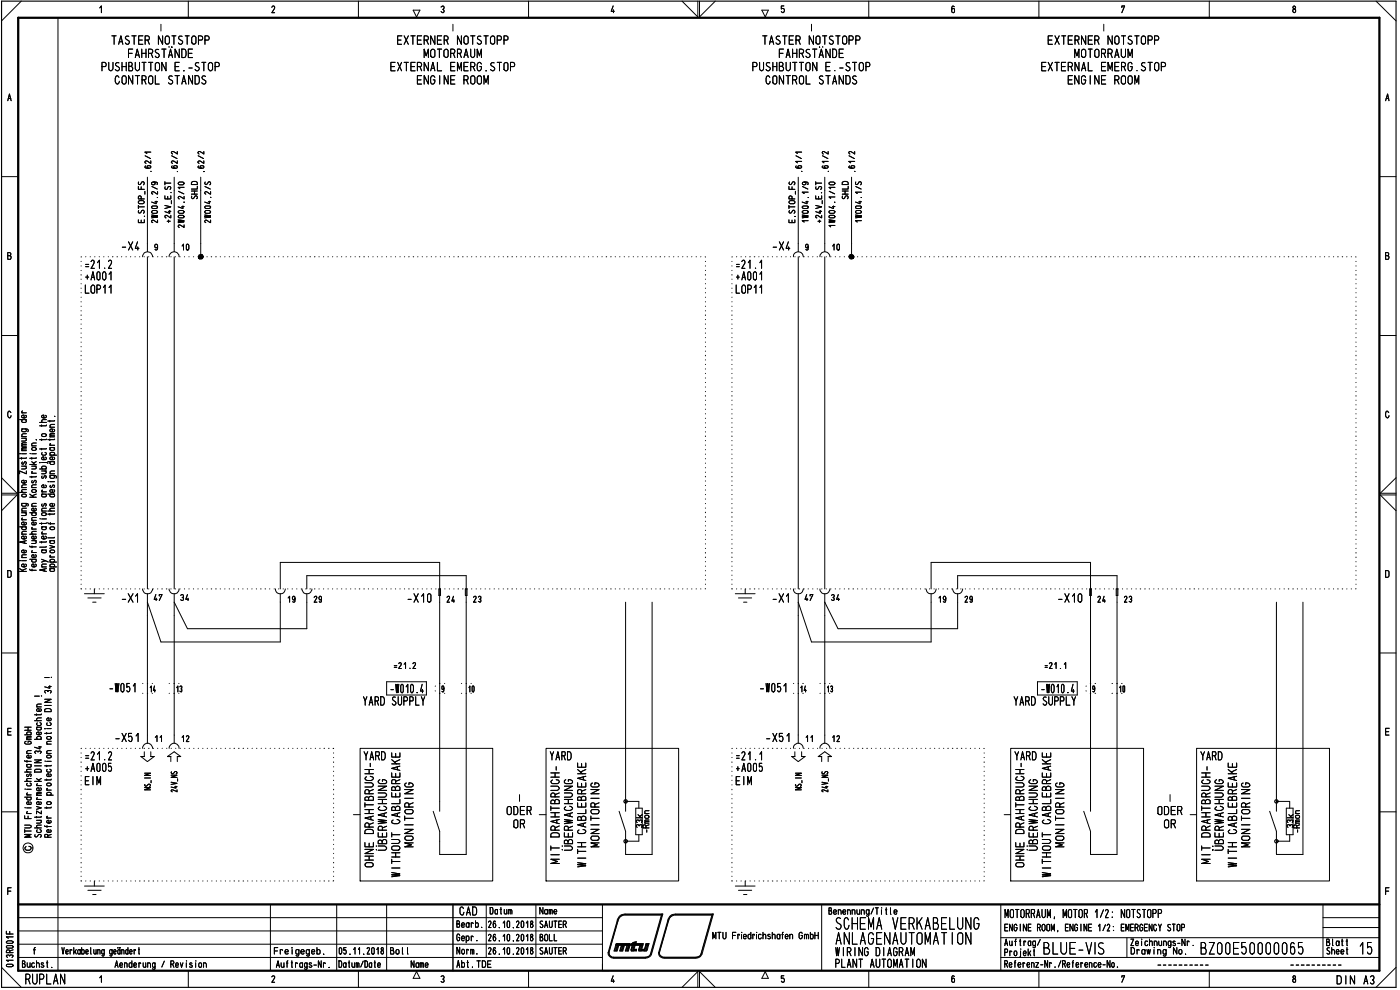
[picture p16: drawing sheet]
<svg xmlns="http://www.w3.org/2000/svg" width="420mm" height="297mm" viewBox="0 0 420 297" stroke-linecap="round" stroke-linejoin="round" font-family="sans-serif">
<defs><g id="words">
<g font-size="5.3">
<text x="250.5" y="279">SC =NA ViKA31LU</text>
<text x="250.7" y="283.5">ABLAG-\AUTOldT 0</text>
<text x="312.9" y="286.4">3LU1-V</text>
<text x="360.1" y="286.4">3200150000065</text>
</g>
<text font-size="4.6" x="7.5" y="295.4">RUPLAN</text>
<g font-size="3.9">
<text x="29.5" y="4">1</text>
<text x="33.3" y="13.5">TASTER NOTSTOPP</text>
<text x="38.2" y="17.4">FAHRSTÄNDE</text>
<text x="119" y="13.5">EXTERNER NOTSTOPP</text>
<text x="127.1" y="17.4">MOTORRAUM</text>
<text x="228.6" y="13.5">TASTER NOTSTOPP</text>
<text x="233.6" y="17.4">FAHRSTÄNDE</text>
<text x="314.3" y="13.5">EXTERNER NOTSTOPP</text>
<text x="322.4" y="17.4">MOTORRAUM</text>
<text x="30.2" y="21.4">PUSHBUTTON E.-STOP</text>
<text x="117" y="21.4">EXTERNAL EMERG.STOP</text>
<text x="225.5" y="21.4">PUSHBUTTON E.-STOP</text>
<text x="312.3" y="21.4">EXTERNAL EMERG.STOP</text>
<text x="34.3" y="25.4">CONTROL STANDS</text>
<text x="124.9" y="25.4">ENGINE ROOM</text>
<text x="229.6" y="25.4">CONTROL STANDS</text>
<text x="320.3" y="25.4">ENGINE ROOM</text>
<text x="36.2" y="75.2">-X4</text>
<text x="46.2" y="75.2">g</text>
<text x="54.3" y="75.2">lo</text>
<text x="231.5" y="75.2">-X4</text>
<text x="241.4" y="75.2">9</text>
<text x="249.5" y="75.2">10</text>
<text x="253.8" y="77.9">•</text>
<text x="25.3" y="80.7">=21.2</text>
<text x="220.7" y="80.7">=21.1</text>
<text x="25.3" y="84.2">+A001</text>
<text x="25.3" y="88.1">LOP11</text>
<text x="220.7" y="84.2">+A001</text>
<text x="220.7" y="88.1">LOP11</text>
<text x="32.5" y="207.8">-W051</text>
<text x="44.8" y="207.8">1.4 .</text>
<text x="116.9" y="208">-W010.4</text>
<text x="129.9" y="207.8">:</text>
<text x="132.2" y="207.8">9</text>
<text x="137.8" y="207.8">.</text>
<text x="140.4" y="207.8">19</text>
<text x="227.8" y="207.8">-W051</text>
<text x="248" y="207.8">13</text>
<text x="312.2" y="208">-W010.4</text>
<text x="10.3" y="213.6">0</text>
<text x="108.9" y="211.8">YARD SUPPLY</text>
<text x="304.1" y="211.8">YARD SUPPLY</text>
<text x="34.3" y="222.7">-X51</text>
<text x="46.3" y="222.7">11</text>
<text x="54.3" y="222.7">12</text>
<text x="229.6" y="222.7">-X51</text>
<text x="241.6" y="222.7">11</text>
<text x="249.5" y="222.7">12</text>
<text x="25.3" y="228.2">=21.2</text>
<text x="25.3" y="231.6">+A005</text>
<text x="109" y="228.2">YARD ui</text>
<text x="117.2" y="231.3">-rc</text>
<text x="164.9" y="228.2">YARD</text>
<text x="220.6" y="231.6">+A005</text>
<text x="220.7" y="228.2">=21.1</text>
<text x="304.4" y="228.2">YARD ui</text>
<text x="306" y="229.4">,</text>
<text x="360.2" y="228.2">YARD</text>
<text x="25.3" y="235.6">EIM</text>
<text x="220.6" y="235.6">EIM</text>
<text x="151.9" y="244.6">ODER _</text>
<text x="347.3" y="244.6">ODER _</text>
<text x="154" y="248.6">OR</text>
<text x="349.2" y="248.6">OR</text>
<text x="6.6" y="256">0</text>
<text x="137.8" y="274.7">CAD</text>
<text x="301.5" y="275.5">MOTORRAUM, MOTOR 1/2: NOTSTOPP</text>
<text x="250.7" y="286.9">WIRING DIAGRAM</text>
<text x="250.4" y="290.4">PLANT AUTOMATION</text>
<text x="401" y="295.4">DIN A3//</text>
</g>
<g font-size="3.2">
<text x="81.2" y="4">2</text>
<text x="132" y="4">3</text>
<text x="183" y="4">4</text>
<text x="234.1" y="4">5</text>
<text x="285.2" y="4">6</text>
<text x="336.3" y="4">7</text>
<text x="387.5" y="4">8</text>
<text x="2.2" y="30.4">A</text>
<text x="415.7" y="30.4">A</text>
<text x="2" y="78">B</text>
<text x="58.7" y="77.9">•</text>
<text x="415.5" y="78">B</text>
<text x="2.1" y="125.6">0</text>
<text x="2" y="173.4">D</text>
<text x="415.5" y="173.4">D</text>
<text x="36.4" y="180.8">-X1</text>
<text x="46.1" y="180.6">47</text>
<text x="53.9" y="180.4">34</text>
<text x="86.1" y="180.8">19</text>
<text x="94" y="180.8">29</text>
<text x="122" y="180.8">-X10</text>
<text x="133.8" y="180.8">24</text>
<text x="141.8" y="180.8">23</text>
<text x="231.6" y="180.8">-X1</text>
<text x="241.2" y="180.7">47</text>
<text x="249.2" y="180.4">34</text>
<text x="281.4" y="180.8">19</text>
<text x="289.3" y="180.8">29</text>
<text x="317.2" y="180.8">-X10</text>
<text x="329.2" y="180.8">24</text>
<text x="337.1" y="180.8">23</text>
<text x="118" y="200.7">=21.2</text>
<text x="313.3" y="200.7">=21.1</text>
<text x="52.7" y="207.8">13</text>
<text x="240" y="207.8">14</text>
<text x="335.7" y="207.8">19</text>
<text x="2" y="220.7">E</text>
<text x="415.5" y="220.7">E</text>
<text x="112.9" y="237.3">zm</text>
<text x="113.1" y="238.3">oW z</text>
<text x="308.2" y="237.3">zm</text>
<text x="2" y="268.6">F</text>
<text x="415.5" y="268.6">F</text>
<text x="146.9" y="274.4">Datum</text>
<text x="161.9" y="274.4">Name</text>
<text x="248.5" y="274.5">Benennung/Title</text>
<text x="136.9" y="278.4">Bearb.</text>
<text x="146.3" y="278.5">26.10.2018</text>
<text x="161.8" y="278.5">SAUTER</text>
<text x="213.8" y="281.9">MTU Friedrichshafen GmbH</text>
<text x="301.3" y="279.5">ENGINE ROOM, ENGINE 1/2: EMERGENCY STOP</text>
<text x="18.5" y="286.4">Verkabelung geändert</text>
<text x="82.1" y="286.4">Freigegeb.</text>
<text x="101.4" y="286.4">05.11.2018</text>
<text x="117" y="286.4">Bol l</text>
<text x="136.9" y="282.4">Gebr.</text>
<text x="137" y="286.4">Norm.</text>
<text x="146.3" y="282.4">26.10.2018</text>
<text x="146.3" y="286.4">26.10.2018</text>
<text x="161.8" y="286.4">SAUTER</text>
<text x="161.9" y="282.4">BOLL</text>
<text x="301.2" y="286.9">Projekt</text>
<text x="301.4" y="283.8">Auftrag/</text>
<text x="339.1" y="283.9">Zeichnungs-Nr.</text>
<text x="339.2" y="286.4">Drowing No.</text>
<text x="397.9" y="283.9">Blatt</text>
<text x="397.9" y="286.4">Sheet</text>
<text x="6.5" y="290.4">Buchst.</text>
<text x="34.4" y="290.4">Aenderung / Revision</text>
<text x="82.8" y="290.4">Auftrags-Nr.</text>
<text x="101.5" y="290.4">Datum/Date</text>
<text x="123.2" y="290.4">Name</text>
<text x="137" y="290.4">Abt.TDE</text>
<text x="301.3" y="290.4">Referenz-Nr./Reference-No.</text>
<text x="81.2" y="294.9">2</text>
<text x="132" y="294.9">3</text>
<text x="183" y="294.9">4</text>
<text x="234.1" y="294.9">5</text>
<text x="285.2" y="294.9">6</text>
<text x="336.3" y="294.9">7</text>
<text x="387.5" y="294.9">8</text>
</g>
<g font-size="2.7">
<text x="55.4" y="68.4" transform="rotate(-90 55.4 68.4)">2W004.2/10</text>
<text x="250.7" y="68.2" transform="rotate(-90 250.7 68.2)">1W004.1/10</text>
</g>
<g font-size="2.1">
<text x="6.3" y="126.9">o</text>
<text x="6.3" y="159.1">o</text>
<text x="312.5" y="233.3">LU</text>
<text x="109.3" y="238.3">CC</text>
<text x="113.2" y="235.3">CD CC</text>
<text x="121.2" y="236.3">CD</text>
<text x="304.4" y="239.4">02 =D LU</text>
<text x="304.5" y="234.3">cD</text>
<text x="304.6" y="238.3">CC</text>
<text x="308.6" y="235.3">CD CC</text>
<text x="316.5" y="236.3">CD</text>
<text x="6.9" y="241.6">•o o</text>
<text x="13.8" y="241.6">0</text>
<text x="113.3" y="245.3">&lt;2 &lt;2</text>
<text x="121.2" y="242.3">CC</text>
<text x="308.5" y="243.3">cD o2</text>
<text x="316.5" y="242.3">CC</text>
<text x="316.5" y="244.3">CD</text>
<text x="190.7" y="248.6">etrc</text>
</g>
<g font-size="1.5">
<text x="43.1" y="47.8">17</text>
<text x="51.3" y="50.6">47</text>
<text x="252.6" y="55.5">CI</text>
<text x="41.3" y="67">I.14</text>
<text x="50" y="66.9">+</text>
<text x="6.3" y="124">4-</text>
<text x="12.3" y="125.6">CU</text>
<text x="16.2" y="125.6">•</text>
<text x="11.6" y="126.9">.0</text>
<text x="14.7" y="126.9">,-•</text>
<text x="6.1" y="133.9">EC</text>
<text x="10.7" y="132.3">• -1-.4-,</text>
<text x="11.7" y="135.3">••-•</text>
<text x="6.2" y="139.5">(.4</text>
<text x="8.7" y="138">-1--•</text>
<text x="11.6" y="140.9">.0</text>
<text x="11.8" y="139.5">•-</text>
<text x="13.9" y="139.5">)17</text>
<text x="9.3" y="146.5">C</text>
<text x="9.3" y="145.1">CA</text>
<text x="12.3" y="149.3">017</text>
<text x="14.1" y="145.1">.-</text>
<text x="14.7" y="146.5">0)</text>
<text x="6.3" y="152.1">0)C</text>
<text x="8.6" y="154.9">17</text>
<text x="12.2" y="152.1">NN</text>
<text x="12.3" y="153.5">C -C</text>
<text x="12.3" y="154.9">0 ,••-•</text>
<text x="8.7" y="160.4">-C</text>
<text x="9.3" y="157.6">C)</text>
<text x="12.3" y="161.9">0-</text>
<text x="14.8" y="157.6">0</text>
<text x="16" y="161.9">,</text>
<text x="5.7" y="163.3">-2</text>
<text x="9.3" y="166">c-,</text>
<text x="11.7" y="163.3">-,-'</text>
<text x="12.3" y="166">a0</text>
<text x="6.3" y="168.8">-</text>
<text x="8.8" y="171.6">4-• -2 0</text>
<text x="12.3" y="168.8">7,0.</text>
<text x="13.2" y="206.7">-4-</text>
<text x="13.2" y="208.1">C•1</text>
<text x="7.2" y="220.6">-0</text>
<text x="10" y="222">17</text>
<text x="10.2" y="216.4">22</text>
<text x="13.2" y="220.6">-•-•</text>
<text x="7.2" y="223.4">CD</text>
<text x="13.8" y="223.4">C</text>
<text x="13.8" y="226.2">C</text>
<text x="7.9" y="233.2">t.4</text>
<text x="10.1" y="231.8">C1</text>
<text x="13.2" y="230.3">•-•-•</text>
<text x="7.7" y="238.8">r.-</text>
<text x="10.8" y="236">4-</text>
<text x="13.8" y="238.8">0.</text>
<text x="13.8" y="237.2">c.</text>
<text x="7.1" y="245.7">Lt_ •-•-•</text>
<text x="7.7" y="244.3">r.-</text>
<text x="7.1" y="249.9">I-</text>
<text x="13.2" y="248.6">••*,</text>
<text x="13.2" y="251.4">CC</text>
<text x="1.6" y="280.4">Lt-</text>
</g>
</g></defs>
<g fill="none" stroke="#000" stroke-width=".3">
<path d="M6.4 .3l-5.9 6M17.4 5.3v286M56.5 .3v5M107.6 .3v5M124 3h2l-1 2.1zM158.6 .3v5M204.7 .3l4.7 4.8v-4.8M209.9 .3v4.8l4.8-4.8M228.6 3h2l-.9 2.1zM260.7 .3v5M311.8 .3v5M362.9 .3v5"/>
<path d="M413 .3l6 6M.5 53h5M414 53h5M44.2 77v99.7M52.3 77v99.7M239.6 77v99.7M247.5 77v99.7M.5 100.7h5M414 100.7h5M416.8 123.8a.48 .48 0 0 0-.6-.4 .48 .48 0 0 0-.4 .6v.7l.4 .6h.4l.3-.6M.5 148.5h4.6l-4.6 4.7M.5 143.3l4.6 4.7h-4.6"/>
<path d="M419 148.5h-4.8l4.8 4.7M419 143.3l-4.8 4.7h4.8M84.1 176.7v-8h47.9v8M92.1 176.7v-4h47.8v4M279.4 176.7v-8h47.9v8M287.4 176.7v-4h47.8v4M.5 195.9h5M187.7 180.7v59.8h4M195.7 180.7v75.7h-8v-4h4M383.1 180.7v59.8h4M391 180.7v75.7h-7.9v-4h4M414 195.9h5"/>
<path d="M.5 243.6h5M7.4 247.6h1.5a.42 .42 0 0 1 .5 .4 .42 .42 0 0 1-.5 .4h-1.5M7.4 249.3h2M8 242.4h1.4M9.4 250.4h-2l1.6 .4-1.6 .4h2M414 243.6h5M5.5 275.3h175.3M5.5 279.3h175.3M81.2 271.4v19.9M101 271.4v19.9M116 271.4v19.9M145.9 271.4v15.9"/>
<path d="M160.8 271.4v15.9M180.8 271.4v19.9M246.6 271.4v19.9M300.4 271.4v19.8M397 271.4v15.9M397 278.3h17M397 275.3h17M.5 290.2l5.9 6M1.9 282.6l.4-.3 1.3 .1a.34 .34 0 0 1 .3 .4 .34 .34 0 0 1-.4 .2h-1.3zM2 283.9l1.5-.2a.38 .38 0 0 1 .4 .4 .38 .38 0 0 1-.4 .4h-1.3l-.3-.4zM2.1 289.4l1.4-.1a.38 .38 0 0 1 .4 .4 .38 .38 0 0 1-.4 .4l-1.4-.1-.2-.3zM2.2 287.3l-.3-.4a.55 .55 0 0 1 .5-.4 .55 .55 0 0 1 .5 .4 .48 .48 0 0 1 .6-.4 .48 .48 0 0 1 .4 .5l-.3 .3"/>
<path d="M2.9 285.8v-.4a.52 .52 0 0 0-.5-.4 .52 .52 0 0 0-.5 .4v.4h2M3.9 288.1h-2l.6 .4M3.9 281.1h-2l.6 .4M3.9 285l-1 .3M5.5 287.3h175.3M5.5 283.3h175.3M29.9 293.4l.5-.6v1.9M56.5 291.3v4.9M107.6 291.3v4.9M125 291.5l1 2h-2zM158.6 291.3v4.9M204.7 296.2l4.7-4.7v4.7"/>
<path d="M209.9 296.2v-4.7l4.8 4.7M229.7 291.5l.9 2h-2zM260.7 291.3v4.9M300.4 287.3h113.6M300.4 281.3h113.6M311.8 291.3v4.9M338.2 281.3v6M362.9 291.3v4.9M419 290.2l-6 6"/>
</g>
<path d="M.5 .3h418.5v295.9h-418.5z" fill="none" stroke="#000" stroke-width=".34"/>
<path d="M5.5 5.3h408.5v286h-408.5zM5.5 271.4h408.5" fill="none" stroke="#000" stroke-width=".68"/>
<path d="M135.9 271.4v19.9" fill="none" stroke="#000" stroke-width=".42"/>
<path d="M8 236.8h1.4M8.3 239.2l-.3 .2 .3 .6h.8l.3-.2v-.4l-.3-.2M7.6 242.4h.1" fill="none" stroke="#000" stroke-width=".3"/>
<g fill="none" stroke="#000" stroke-width=".3">
<path d="M7.4 218.2h2M8.4 218.2v.9M7.4 228.2l.1 .2h1.9M7.4 234.4h2M7.6 236.8h.1M8 229.4h1.1l.3 .6-.3 .2-.9-.1-.2-.4 .3-.3M8 226.1h1.4M8.1 228.2v.5M9 234.9l.4 .2v.5l-.3 .2-.9-.1-.2-.2 .2-.5M9.2 226.7l.2 .2-.2 .5h-.9l-.3-.5 .7-.3v.8M9.4 233.6l-1.3 .1-.1 .5 .4 .2M9.4 230.8l-1.3 .1-.1 .5 .4 .2"/>
<path d="M9.4 225.2h-1l-.4 .3 .3 .6M9.4 221.4h-1.1l-.3 .2 .3 .3M9.4 221l-1.3 .1-.1 .1 .3 .2M9.4 229.4h-.2M7.4 247.6h1.5a.42 .42 0 0 1 .5 .4 .42 .42 0 0 1-.5 .4h-1.5M7.4 249.3h2M8 242.4h1.4M9.4 250.4h-2l1.6 .4-1.6 .4h2"/>
</g>
<path d="M8 236.8h1.4M8.3 239.2l-.3 .2 .3 .6h.8l.3-.2v-.4l-.3-.2M7.6 242.4h.1" fill="none" stroke="#000" stroke-width=".3"/>
<g fill="none" stroke="#000" stroke-width=".3">
<path d="M7.4 218.2h2M8.4 218.2v.9M10.4 208.9h1.4M11 218.2h1.1l.3 .6-.3 .2h-.8l-.3-.2 .3-.6M12 216.8l.4 .4-.3 .5h-.8l-.3-.4 .2-.4M12.1 219.7l.3 .4-.4 .4-1-.2v-.5l.7-.2v.9M12.4 218.2l-.2 .1M7.4 228.2l.1 .2h1.9M7.4 234.4h2M7.6 236.8h.1M8 229.4h1.1l.3 .6-.3 .2-.9-.1-.2-.4 .3-.3M8 226.1h1.4"/>
<path d="M8.1 228.2v.5M9 234.9l.4 .2v.5l-.3 .2-.9-.1-.2-.2 .2-.5M9.2 226.7l.2 .2-.2 .5h-.9l-.3-.5 .7-.3v.8M9.4 233.6l-1.3 .1-.1 .5 .4 .2M9.4 230.8l-1.3 .1-.1 .5 .4 .2M9.4 225.2h-1l-.4 .3 .3 .6M9.4 221.4h-1.1l-.3 .2 .3 .3M9.4 221l-1.3 .1-.1 .1 .3 .2M9.4 229.4h-.2M10.4 228h2l-2 .9h2M10.4 229.8h2M10.7 226.1l-.3-.5a.55 .55 0 0 1 .5-.3 .55 .55 0 0 1 .5 .3 .48 .48 0 0 1 .5-.3 .48 .48 0 0 1 .4 .5l-.2 .3"/>
<path d="M11 238.7h1.4M11 233.6l1 .8M11.2 239.4l-.2 .2 .3 .3M11.6 224.1h.8M12 223.9v.8l-1.6-.5M12.1 236.4l.3 .5-.4 .3-1-.1v-.5l.2-.2h.5v.8M12.4 238.2h-1.2l-.2 .2 .2 .3M12.4 237.7h-1.2l-.2 .3 .4 .2M12.4 233.6l-.8 .4M10.4 248.4h2M10.5 250.4a.43 .43 0 0 0 .1 .7 .43 .43 0 0 0 .6-.1 .56 .56 0 0 1 .6-.7 .56 .56 0 0 1 .5 .7l-.2 .2M11 242l1.4 .4-1.4 .4"/>
<path d="M12 248.9l.4 .4-.3 .5-1.1-.2v-.3l.2-.3M12 246.1a.42 .42 0 0 1 .4 .4 .42 .42 0 0 1-.4 .5h-1M12.4 247.6h-1.3l-.1 .5 .4 .3M12.4 243.3v.9l-1.4-.9v.9"/>
</g>
<g fill="none" stroke="#000" stroke-width=".3">
<path d="M10.4 208.9h1.4M11 218.2h1.1l.3 .6-.3 .2h-.8l-.3-.2 .3-.6M12 216.8l.4 .4-.3 .5h-.8l-.3-.4 .2-.4M12.1 219.7l.3 .4-.4 .4-1-.2v-.5l.7-.2v.9M12.5 208.9h.1M12.4 218.2l-.2 .1M10.4 228h2l-2 .9h2M10.4 229.8h2M10.7 226.1l-.3-.5a.55 .55 0 0 1 .5-.3 .55 .55 0 0 1 .5 .3 .48 .48 0 0 1 .5-.3 .48 .48 0 0 1 .4 .5l-.2 .3M11 238.7h1.4M11 233.6l1 .8M11.2 239.4l-.2 .2 .3 .3"/>
<path d="M11.6 224.1h.8M12 223.9v.8l-1.6-.5M12.1 236.4l.3 .5-.4 .3-1-.1v-.5l.2-.2h.5v.8M12.4 238.2h-1.2l-.2 .2 .2 .3M12.4 237.7h-1.2l-.2 .3 .4 .2M12.4 233.6l-.8 .4M10.4 248.4h2M10.5 250.4a.43 .43 0 0 0 .1 .7 .43 .43 0 0 0 .6-.1 .56 .56 0 0 1 .6-.7 .56 .56 0 0 1 .5 .7l-.2 .2M11 242l1.4 .4-1.4 .4M12 248.9l.4 .4-.3 .5-1.1-.2v-.3l.2-.3M12 246.1a.42 .42 0 0 1 .4 .4 .42 .42 0 0 1-.4 .5h-1M12.4 247.6h-1.3l-.1 .5 .4 .3"/>
<path d="M12.4 243.3v.9l-1.4-.9v.9"/>
</g>
<g fill="none" stroke="#000" stroke-width=".3">
<path d="M12.5 208.9h.1M14 233.8v.4M14 228.4h1.4M14.1 235.1l1.1-.1 .2 .5-1 .3-.4-.3zM14.9 230.8l.5 .3-.4 .5h-.7l-.3-.2 .2-.5M15.1 232.2l.3 .3-.3 .5h-.8l-.3-.3 .1-.4 .6-.1v.8M15.4 233.8l-.1 .2h-1.9M14 245.4h1.4M14 242.1v.5M14.3 244.9l-.3 .1 .3 .4M15.1 249l.3 .4-.5 .4-.8-.2v-.5l.6-.2v.9M15.1 246.2l.3 .4-.5 .4-.8-.2v-.5l.6-.2v.9"/>
<path d="M15.4 242.1l-.1 .3h-1.9"/>
</g>
<path d="M13.4 212.9l.6-.3 1 .1 .4 .3v.5h-2zM13.4 209.8h2l-2 .9h2M13.4 211.7h2M13.4 203.3h1.4M13.5 218.6h.1M14 218.6h1.4M14.9 216.8l.5 .4-.4 .5h-.7l-.3-.3 .2-.5M15.1 215.5l.3 .2-.3 .5h-.8l-.3-.5 .4-.3h.3v.8M13.6 228.4h.1M14.1 226.7h1.1l.2 .5-1 .2-.4-.2zM14.1 221.1h1.1l.2 .5-1 .2-.4-.2z" fill="none" stroke="#000" stroke-width=".3"/>
<g fill="none" stroke="#000" stroke-width=".3">
<path d="M15.5 203.3h.1M14 233.8v.4M14 228.4h1.4M14.1 235.1l1.1-.1 .2 .5-1 .3-.4-.3zM14.9 230.8l.5 .3-.4 .5h-.7l-.3-.2 .2-.5M15.1 232.2l.3 .3-.3 .5h-.8l-.3-.3 .1-.4 .6-.1v.8M15.4 233.8l-.1 .2h-1.9M14 245.4h1.4M14 242.1v.5M14.3 244.9l-.3 .1 .3 .4M15.1 249l.3 .4-.5 .4-.8-.2v-.5l.6-.2v.9M15.1 246.2l.3 .4-.5 .4-.8-.2v-.5l.6-.2v.9"/>
<path d="M15.4 242.1l-.1 .3h-1.9"/>
</g>
<path d="M13.4 212.9l.6-.3 1 .1 .4 .3v.5h-2zM13.4 209.8h2l-2 .9h2M13.4 211.7h2M13.4 203.3h1.4M13.5 218.6h.1M14 218.6h1.4M14.9 216.8l.5 .4-.4 .5h-.7l-.3-.3 .2-.5M15.1 215.5l.3 .2-.3 .5h-.8l-.3-.5 .4-.3h.3v.8M13.6 228.4h.1M14.1 226.7h1.1l.2 .5-1 .2-.4-.2zM14.1 221.1h1.1l.2 .5-1 .2-.4-.2z" fill="none" stroke="#000" stroke-width=".3"/>
<path d="M12.5 158.1h1.1l.3 .5-.3 .3h-.8l-.3-.3 .3-.5M12.5 156.9v.4M12.5 155.7h1.4M12.7 159.6l-.2 .3 .3 .3M13.9 156.9l-.1 .2h-1.9M13.9 158.1l-.2 .1M12.5 160.2h1.4M13.9 169.2h-1.2l-.2 .5 .2 .4M13.9 164l-.1 .2h-1.9M15.5 203.3h.1" fill="none" stroke="#000" stroke-width=".3"/>
<g fill="none" stroke="#000" stroke-width=".3">
<path d="M12.5 138.8h1.5l.4 .2M12.5 130.4l1-.3a.42 .42 0 0 1 .4 .5 .42 .42 0 0 1-.4 .4l-.8-.1zM12.5 127.5v.4M13.5 135.7l.4 .4-.3 .5-.9-.1-.2-.3 .2-.4M13.7 137.2l.2 .2-.2 .5h-1l-.2-.5 .7-.3v.8M13.9 127.5l-.1 .3h-1.9M12.1 155.7h.1M12.5 158.1h1.1l.3 .5-.3 .3h-.8l-.3-.3 .3-.5M12.5 147.6h1.4M12.5 156.9v.4M12.5 155.7h1.4M12.7 142.8a.37 .37 0 0 0-.2 .5 .37 .37 0 0 0 .4 .2l.3-.5a.33 .33 0 0 1 .6-.2 .33 .33 0 0 1 0 .5l-.1 .2"/>
<path d="M12.7 147.1l-.2 .2 .3 .3M12.7 159.6l-.2 .3 .3 .3M13.5 141.3a.42 .42 0 0 1 .4 .4 .42 .42 0 0 1-.4 .5h-1M13.7 145.5l.2 .3-.2 .5h-1l-.2-.5 .7-.3v.8M13.9 156.9l-.1 .2h-1.9M13.9 158.1l-.2 .1M12.5 160.2h1.4M13.9 169.2h-1.2l-.2 .5 .2 .4M13.9 164l-.1 .2h-1.9"/>
</g>
<g fill="none" stroke="#000" stroke-width=".3">
<path d="M6 136.1h.1M6.5 128.7l1.8 .1 .2 .3-.2 .4M6.5 137.3v.5M6.5 136.1h1.4M6.5 135.2h1.4M6.5 131.5h1.4M6.5 131h1.4M6.8 128.7l-.3 .3 .3 .5h.8l.3-.2-.3-.6M7.5 139.9l.4 .3-.1 .3-1.3 .2M7.5 131.5l.4 .3-.1 .4-1.3 .1M7.7 124.6l.2 .5-.4 .3-.9-.2v-.5l.6-.2v.9M7.9 137.3l-.1 .2h-1.9"/>
<path d="M7.9 134.7h-1.2l-.2 .3 .2 .2M7.9 134.3h-1.2l-.2 .2 .4 .2M7.9 130.1l-1.3 .2 .1 .7M8.9 139.4h2M9.5 136.1h1.4M9.5 139.9h1.4M9.5 138.5l1 .9M10.5 139.9l.4 .3-.2 .4-1.2 .1M10.9 138.5l-.9 .4M12.5 138.8h1.5l.4 .2M12.5 130.4l1-.3a.42 .42 0 0 1 .4 .5 .42 .42 0 0 1-.4 .4l-.8-.1zM12.5 127.5v.4"/>
<path d="M13.5 135.7l.4 .4-.3 .5-.9-.1-.2-.3 .2-.4M13.7 137.2l.2 .2-.2 .5h-1l-.2-.5 .7-.3v.8M13.9 127.5l-.1 .3h-1.9M5.9 147.7h2M6.5 156h1.4M6.5 153.8h1.4M6.5 153.3h1.4M6.5 146.3h1.4M6.6 148.4l.9-.1 .3 .1 .1 .4-1 .3-.3-.2zM6.7 155.4l-.2 .3 .3 .3M7.5 153.8a.42 .42 0 0 1 .4 .5 .42 .42 0 0 1-.4 .4h-1M7.7 156.7l.2 .3-.2 .5h-1l-.2-.4 .1-.3 .6-.2v.9"/>
<path d="M7.7 144.2l.2 .4-.4 .3-.9-.1-.1-.4 .7-.3v.8M7.9 159.4l-1.3 .2 .1 .7M7.9 152.5l-1.3 .1 .1 .7M7.9 146.9l-1.3 .1-.1 .4 .4 .3M7.9 145.5l-1.3 .1 .1 .7M7.9 141.3v.9l-2-.9v.9M8.9 149.2h2M8.9 148.3l1.2 .9M9.5 147.2l.4-.3h.6l.4 .3v.2l-.2 .3h-.8zM9.5 158.7h1.4M9.5 151.9h1.4M9.5 142.9v.4"/>
<path d="M9.5 142h1.4M9.7 158.2l-.2 .4 .3 .1M9.7 141.5l-.2 .3 .3 .2M10.6 152.5l.3 .5-.4 .3-.8-.1-.2-.5 .2-.2h.5v.8M10.9 155.3l-1.3 .1 .1 .7M10.9 151l-1.3 .2 .1 .7M10.9 142.9v.2h-2M10.9 148.3l-1.3 .5M12.1 155.7h.1M12.5 147.6h1.4M12.7 142.8a.37 .37 0 0 0-.2 .5 .37 .37 0 0 0 .4 .2l.3-.5a.33 .33 0 0 1 .6-.2 .33 .33 0 0 1 0 .5l-.1 .2M12.7 147.1l-.2 .2 .3 .3"/>
<path d="M13.5 141.3a.42 .42 0 0 1 .4 .4 .42 .42 0 0 1-.4 .5h-1M13.7 145.5l.2 .3-.2 .5h-1l-.2-.5 .7-.3v.8M5.9 171.4h2M5.9 170.6l1.3 .8M6.5 168.2h1.4M6.5 167.3h1.4M6.5 160.3h1.4M7.7 169.2l.2 .6-.4 .3-.9-.2-.1-.4 .2-.3h.5v.9M7.7 165.1l.2 .4-.4 .4-.9-.2v-.5l.6-.2v.9M7.7 160.9l.2 .5-.4 .3-.9-.2-.1-.4 .2-.2h.5v.8M7.9 166.5h-1.3l.1 .8M7.9 170.6l-1.3 .5"/>
<path d="M8.9 163.8l.1 .3h1.9M8.9 167.8h2M9.5 162.2h1.4M9.6 163.8v.5M9.8 167.8l-.3 .2v.5l.3 .2 1-.2 .1-.4-.4-.3M10.5 162.2l.4 .4-.2 .4-1.2 .1M10.6 169.2l.3 .6-.4 .3-.8-.1-.2-.5 .2-.3h.5v.9M10.6 166.5l.3 .5-.4 .3-.8-.1-.2-.5 .2-.2h.5v.8M10.6 160.9l.3 .5-.4 .3-.8-.1-.2-.5 .2-.2h.5v.8"/>
</g>
<g fill="none" stroke="#000" stroke-width=".3">
<path d="M8.9 139.4h2M9.1 136.1h.1M9.5 133.8h1.4M9.5 139.9h1.4M9.5 138.5l1 .9M9.5 136.1h1.4M9.7 134.4h1l.2 .5-1 .2-.4-.2zM10.5 139.9l.4 .3-.2 .4-1.2 .1M10.9 132.9l-1.3 .2 .1 .7M10.9 138.5l-.9 .4M8.9 149.2h2M8.9 148.3l1.2 .9"/>
<path d="M9.5 147.2l.4-.3h.6l.4 .3v.2l-.2 .3h-.8zM9.5 158.7h1.4M9.5 151.9h1.4M9.5 142.9v.4M9.5 142h1.4M9.7 158.2l-.2 .4 .3 .1M9.7 141.5l-.2 .3 .3 .2M10.6 152.5l.3 .5-.4 .3-.8-.1-.2-.5 .2-.2h.5v.8M10.9 155.3l-1.3 .1 .1 .7M10.9 151l-1.3 .2 .1 .7M10.9 142.9v.2h-2M10.9 148.3l-1.3 .5"/>
<path d="M8.9 163.8l.1 .3h1.9M8.9 167.8h2M9.5 162.2h1.4M9.6 163.8v.5M9.8 167.8l-.3 .2v.5l.3 .2 1-.2 .1-.4-.4-.3M10.5 162.2l.4 .4-.2 .4-1.2 .1M10.6 169.2l.3 .6-.4 .3-.8-.1-.2-.5 .2-.3h.5v.9M10.6 166.5l.3 .5-.4 .3-.8-.1-.2-.5 .2-.2h.5v.8M10.6 160.9l.3 .5-.4 .3-.8-.1-.2-.5 .2-.2h.5v.8"/>
</g>
<g fill="none" stroke="#000" stroke-width=".3">
<path d="M48.3 7.3v2M135.9 7.3v2M243.5 7.3v2M331.3 7.3v2M44.2 53.2v3.9M45.6 56l1.6 .7M46.2 54.6a.42 .42 0 0 1 .4 .4 .42 .42 0 0 1-.4 .5h-.4a.43 .43 0 0 1-.3-.5 .43 .43 0 0 1 .3-.4l1.4 .2-.1 .6M47.2 59.3h.1M47.3 57.5v.8l-1.5-.8-.3 .2v.4l.3 .2M52.3 53.2v3.9M60.2 53.2v3.9M239.6 53.2v3.9"/>
<path d="M247.5 53.2v3.9M255.6 53.2v3.9M35.1 77h.2M36.4 77h.1M37.8 77h.1M39.2 77h.1M40.5 77h.1M41.9 77h.1M42.8 77a1.48 1.48 0 0 1 1.5-1.5 1.48 1.48 0 0 1 1.5 1.5M43.2 77h.1M44.2 73.1v2.4M44.6 77h.1"/>
<path d="M45.5 64.5l1.8 .3-1.8 .1 1.8 .2-1.8 .3M45.5 63.4l.3-.2h1.1a.42 .42 0 0 1 .4 .4 .42 .42 0 0 1-.4 .4h-1.1l-.3-.2zM45.5 62l1.4-.2a.39 .39 0 0 1 .4 .4 .39 .39 0 0 1-.4 .4h-1.1l-.3-.3zM46.5 60.5h.8M46.9 60.4v.7l-1.4-.5M47.3 66v.8l-1.5-.8-.3 .2v.4l.3 .2M49.9 77h.2M50.8 77a1.48 1.48 0 0 1 1.4-1.5 1.48 1.48 0 0 1 1.5 1.5M51.3 77h.1M52.3 73.1v2.4M52.6 77h.1M54 77h.1"/>
<path d="M55.3 77h.1M56.7 77h.1M58 77h.1M60.2 73.1v3.9M62.1 77h.1M63.4 77h.1M64.7 77h.2M66.1 77h.1M67.4 77h.1M68.8 77h.1M70.1 77h.1M71.5 77h.1"/>
<path d="M72.9 77h.1M74.2 77h.1M75.6 77h.1M76.9 77h.1M78.2 77h.2M79.5 77h.2M80.9 77h.1M82.3 77h.1M83.6 77h.1M85 77h.1M86.3 77h.1M87.7 77h.1"/>
<path d="M89 77h.1M90.4 77h.1M91.7 77h.1M93 77h.2M94.4 77h.1M95.7 77h.1M97.1 77h.1M98.4 77h.1M99.8 77h.1M101.1 77h.1M102.5 77h.1M103.8 77h.1"/>
<path d="M105.2 77h.1M106.6 77h.1M107.8 77h.2M109.2 77h.1M110.5 77h.1M111.9 77h.1M113.2 77h.1M114.6 77h.1M116 77h.1M117.3 77h.1M118.7 77h.1M120 77h.1"/>
<path d="M121.4 77h.1M122.6 77h.2M124 77h.2M125.3 77h.1M126.7 77h.1M128.1 77h.1M129.4 77h.1M130.8 77h.1M132.1 77h.1M133.5 77h.1M134.8 77h.1M136.2 77h.1"/>
<path d="M137.5 77h.1M138.8 77h.2M140.2 77h.1M141.5 77h.1M142.9 77h.1M144.2 77h.1M145.6 77h.1M146.9 77h.1M148.3 77h.1M149.6 77h.1M151 77h.1M152.3 77h.1"/>
<path d="M153.6 77h.2M155 77h.1M156.3 77h.1M157.7 77h.1M159 77h.1M160.4 77h.1M161.8 77h.1M163.1 77h.1M164.5 77h.1M165.8 77h.1M167.1 77h.2M168.4 77h.2"/>
<path d="M169.8 77h.1M171.2 77h.1M172.5 77h.1M173.9 77h.1M175.2 77h.1M176.6 77h.1M177.9 77h.1M179.3 77h.1M180.6 77h.1M181.9 77h.2M183.3 77h.1M184.6 77h.1"/>
<path d="M186 77h.1M187.3 77h.1M188.7 77h.1M190 77h.1M191.4 77h.1M192.7 77h.1M194.1 77h.1M195.5 77h.1M196.8 77h.1M198.1 77h.1M199.4 77h.1M200.8 77h.1"/>
<path d="M202.1 77h.1M203.5 77h.1M204.9 77h.1M206.2 77h.1M207.6 77h.1M208.9 77h.1M210.3 77h.1M211.6 77l.1 .1M211.7 78.4v.1M211.7 79.8h.1M230.4 77h.1M231.8 77h.1"/>
<path d="M233.1 77h.1M234.5 77h.1M235.8 77h.1M237.2 77h.1M238.1 77a1.48 1.48 0 0 1 1.5-1.5 1.48 1.48 0 0 1 1.5 1.5M238.5 77h.1M239.6 73.1v2.4M239.8 77h.2M241.2 77h.1M242.5 77h.1M243.9 77h.1M245.2 77h.1"/>
<path d="M246.1 77a1.48 1.48 0 0 1 1.5-1.5 1.48 1.48 0 0 1 1.4 1.5M246.6 77h.1M247.5 73.1v2.4M247.9 77h.1M249.3 77h.1M250.7 77h.1M252 77h.1M255.6 73.1v3.9M257.3 77h.1M258.7 77h.1M260.1 77h.1M261.4 77h.1"/>
<path d="M262.8 77h.1M264.1 77h.1M265.5 77h.1M266.8 77h.1M268.2 77h.1M269.5 77h.1M270.8 77h.2M272.2 77h.1M273.5 77h.1M274.9 77h.1M276.2 77h.1M277.6 77h.1"/>
<path d="M278.9 77h.1M280.3 77h.1M281.6 77h.1M283 77h.1M284.3 77h.1M285.6 77h.2M287 77h.1M288.3 77h.1M289.7 77h.1M291 77h.1M292.4 77h.1M293.8 77h.1"/>
<path d="M295.1 77h.1M296.5 77h.1M297.8 77h.1M299.1 77h.2M300.4 77h.2M301.8 77h.1M303.1 77h.1M304.5 77h.1M305.9 77h.1M307.2 77h.1M308.6 77h.1M309.9 77h.1"/>
<path d="M311.3 77h.1M312.6 77h.1M313.9 77h.2M315.3 77h.1M316.6 77h.1M318 77h.1M319.3 77h.1M320.7 77h.1M322 77h.1M323.4 77h.1M324.7 77h.1M326.1 77h.1"/>
<path d="M327.4 77h.1M328.7 77h.2M330.1 77h.1M331.4 77h.1M332.8 77h.1M334.1 77h.1M335.5 77h.1M336.8 77h.1M338.2 77h.1M339.6 77h.1M340.9 77h.1M342.2 77h.1"/>
<path d="M343.5 77h.2M344.9 77h.1M346.2 77h.1M347.6 77h.1M349 77h.1M350.3 77h.1M351.7 77h.1M353 77h.1M354.4 77h.1M355.7 77h.1M357 77h.2M358.4 77h.1"/>
<path d="M359.7 77h.1M361.1 77h.1M362.4 77h.1M363.8 77h.1M365.1 77h.1M366.5 77h.1M367.8 77h.1M369.2 77h.1M370.5 77h.1M371.8 77h.2M373.2 77h.1M374.5 77h.1"/>
<path d="M375.9 77h.1M377.2 77h.1M378.6 77h.1M379.9 77h.1M381.3 77h.1M382.7 77h.1M384 77h.1M385.4 77h.1M386.6 77h.2M388 77h.2M389.3 77h.1M390.7 77h.1"/>
<path d="M392 77h.1M393.4 77h.1M394.8 77h.1M396.1 77h.1M397.5 77h.1M398.8 77h.1M400.2 77h.1M401.4 77h.2M402.8 77h.2M404.2 77h.1M405.5 77h.1M406.9 77l.1 .1"/>
<path d="M407 78.4v.1M407 79.8h.1M24.3 90.5v.1M24.3 91.9h.1M24.3 93.2v.1M24.3 94.5v.2M24.3 95.8v.1M24.3 97.2v.1M24.3 98.6h.1M24.3 99.9v.1M211.7 81.1v.1M211.7 82.4v.1"/>
<path d="M211.7 83.7v.1M211.7 85.1v.1M211.7 86.4v.1M211.7 87.8v.1M211.7 89.2h.1M211.7 90.5v.1M211.7 91.9h.1M211.7 93.2v.1M211.7 94.5v.2M211.7 95.8v.1M211.7 97.2v.1M211.7 98.6h.1"/>
<path d="M211.7 99.9v.1M219.7 90.5v.1M219.7 91.9h.1M219.7 93.2v.1M219.7 94.5v.2M219.7 95.8v.1M219.7 97.2v.1M219.7 98.6h.1M219.7 99.9v.1M407 81.1v.1M407 82.4v.1M407 83.7v.1"/>
<path d="M407 85.1v.1M407 86.4v.1M407 87.8v.1M407 89.2h.1M407 90.5v.1M407 91.9h.1M407 93.2v.1M407 94.5v.2M407 95.8v.1M407 97.2v.1M407 98.6h.1M407 99.9v.1"/>
<path d="M24.3 101.3h.1M24.3 102.6v.1M24.3 104v.1M24.3 105.3v.1M24.3 106.6v.2M24.3 107.9v.1M24.3 109.3v.1M24.3 110.7h.1M24.3 112v.1M24.3 113.4v.1M24.3 114.7v.1M24.3 116.1v.1"/>
<path d="M24.3 117.4v.1M24.3 118.7v.2M211.7 101.3h.1M211.7 102.6v.1M211.7 104v.1M211.7 105.3v.1M211.7 106.6v.2M211.7 107.9v.1M211.7 109.3v.1M211.7 110.7h.1M211.7 112v.1M211.7 113.4v.1"/>
<path d="M211.7 114.7v.1M211.7 116.1v.1M211.7 117.4v.1M211.7 118.7v.2M219.7 101.3h.1M219.7 102.6v.1M219.7 104v.1M219.7 105.3v.1M219.7 106.6v.2M219.7 107.9v.1M219.7 109.3v.1M219.7 110.7h.1"/>
<path d="M219.7 112v.1M219.7 113.4v.1M219.7 114.7v.1M219.7 116.1v.1M219.7 117.4v.1M219.7 118.7v.2M407 101.3h.1M407 102.6v.1M407 104v.1M407 105.3v.1M407 106.6v.2M407 107.9v.1"/>
<path d="M407 109.3v.1M407 110.7h.1M407 112v.1M407 113.4v.1M407 114.7v.1M407 116.1v.1M407 117.4v.1M407 118.7v.2M9.1 136.1h.1M9.5 133.8h1.4M9.7 134.4h1l.2 .5-1 .2-.4-.2zM10.9 132.9l-1.3 .2 .1 .7"/>
<path d="M14.9 134.3h1.1l.4 .6-.4 .2h-.7l-.4-.2 .4-.6M14.9 136.6h2.1M14.9 133.6h1.5M14.9 128.2h1.5M15.2 133.1l-.3 .2 .4 .3M15.4 136.6a.42 .42 0 0 1-.5-.5 .42 .42 0 0 1 .5-.4l1 .3v.3l-.4 .3M16.1 137.2l.3 .2-.3 .5h-.9l-.3-.5 .8-.3v.8M16.1 128.8l.3 .2-.3 .5h-.9l-.3-.5 .8-.3v.8M16.4 130.6h-1.2l-.3 .2 .3 .3M16.4 130h-1l-.5 .3 .5 .3M16.4 127.3l-1.3 .2 .1 .7M16.4 134.3l-.2 .1"/>
<path d="M24.3 120.1h.1M24.3 121.4v.1M24.3 122.8v.1M24.3 124.1v.1M24.3 125.5v.1M24.3 126.8v.1M24.3 128.2v.1M24.3 129.5v.1M24.3 130.8v.2M24.3 132.2h.1M24.3 133.5v.1M24.3 134.9v.1"/>
<path d="M24.3 136.2v.1M24.3 137.6v.1M24.3 138.9v.1M211.7 120.1h.1M211.7 121.4v.1M211.7 122.8v.1M211.7 124.1v.1M211.7 125.5v.1M211.7 126.8v.1M211.7 128.2v.1M211.7 129.5v.1M211.7 130.8v.2"/>
<path d="M211.7 132.2h.1M211.7 133.5v.1M211.7 134.9v.1M211.7 136.2v.1M211.7 137.6v.1M211.7 138.9v.1M219.7 120.1h.1M219.7 121.4v.1M219.7 122.8v.1M219.7 124.1v.1M219.7 125.5v.1M219.7 126.8v.1"/>
<path d="M219.7 128.2v.1M219.7 129.5v.1M219.7 130.8v.2M219.7 132.2h.1M219.7 133.5v.1M219.7 134.9v.1M219.7 136.2v.1M219.7 137.6v.1M219.7 138.9v.1M407 120.1h.1M407 121.4v.1M407 122.8v.1"/>
<path d="M407 124.1v.1M407 125.5v.1M407 126.8v.1M407 128.2v.1M407 129.5v.1M407 130.8v.2M407 132.2h.1M407 133.5v.1M407 134.9v.1M407 136.2v.1M407 137.6v.1M407 138.9v.1"/>
<path d="M14.4 156.8l.2 .3h1.8M14.9 142.7h1.8l.3 .4-.2 .3M14.9 144.5h1.5M14.9 142.2h1.5M15 158.2l1-.1 .4 .2v.3l-.4 .3h-.6l-.4-.2zM15.3 142.7l-.4 .3 .4 .5 1-.2 .1-.3-.4-.3M16.1 151.1l.3 .3-.3 .5h-.9l-.3-.3 .1-.4 .7-.2v.9M16.1 147l.3 .4-.4 .3-1-.1-.1-.4 .8-.3v.8M16.4 141.3l-1.3 .2 .1 .7M24.3 140.3v.1M24.3 141.6v.1M24.3 142.9v.2"/>
<path d="M24.3 144.3v.1M24.3 145.6v.1M24.3 147v.1M24.3 148.3v.1M24.3 149.7v.1M24.3 151v.1M24.3 152.4v.1M24.3 153.7v.1M24.3 155v.2M24.3 156.4v.1M24.3 157.7v.1M24.3 159.1v.1"/>
<path d="M211.7 140.3v.1M211.7 141.6v.1M211.7 142.9v.2M211.7 144.3v.1M211.7 145.6v.1M211.7 147v.1M211.7 148.3v.1M211.7 149.7v.1M211.7 151v.1M211.7 152.4v.1M211.7 153.7v.1M211.7 155v.2"/>
<path d="M211.7 156.4v.1M211.7 157.7v.1M211.7 159.1v.1M219.7 140.3v.1M219.7 141.6v.1M219.7 142.9v.2M219.7 144.3v.1M219.7 145.6v.1M219.7 147v.1M219.7 148.3v.1M219.7 149.7v.1M219.7 151v.1"/>
<path d="M219.7 152.4v.1M219.7 153.7v.1M219.7 155v.2M219.7 156.4v.1M219.7 157.7v.1M219.7 159.1v.1M407 140.3v.1M407 141.6v.1M407 142.9v.2M407 144.3v.1M407 145.6v.1M407 147v.1"/>
<path d="M407 148.3v.1M407 149.7v.1M407 151v.1M407 152.4v.1M407 153.7v.1M407 155v.2M407 156.4v.1M407 157.7v.1M407 159.1v.1M14.9 170.6h1.1l.4 .3-.1 .4-.3 .1-1-.1-.1-.4 .4-.3M14.9 163.7l1.5 .4-1.5 .4M14.9 162.2l1.3 .1 .1 .6-1 .2-.4-.4 .4-.5"/>
<path d="M14.9 170.1h2.1M14.9 168.7h2.1M14.9 167.1h1.5M15 165.2l1-.2 .3 .2 .1 .4-1 .3-.4-.2zM15.2 166.6l-.3 .3 .4 .2M15.4 170.1a.42 .42 0 0 1-.5-.4 .42 .42 0 0 1 .5-.5l1 .3-.1 .4-.3 .2M16.4 161.2l-.1 .2h-1.9M16.4 170.6l-.2 .1M24.3 176.6l.1 .1M24.3 160.4v.1M24.3 161.8v.1M24.3 163.2h.1"/>
<path d="M24.3 164.5v.1M24.3 165.8v.1M24.3 167.1v.2M24.3 168.5v.1M24.3 169.8v.1M24.3 171.2v.1M24.3 172.6h.1M24.3 173.9v.1M24.3 175.3h.1M25.4 178.1h5.9M25.7 176.7h.1M26.4 179.4h4"/>
<path d="M27.1 176.7h.1M28.3 176.7v1.4M28.4 176.7h.1M29.8 176.7h.1M31.1 176.7h.1M32.5 176.7h.1M33.7 176.7h.2M35.1 176.7h.2M36.4 176.7h.1M37.8 176.7h.1M39.2 176.7h.1M40.5 176.7h.1"/>
<path d="M41.9 176.7h.1M42.8 176.7a1.48 1.48 0 0 0 1.5 1.4 1.48 1.48 0 0 0 1.5-1.4M43.2 176.7h.1M44.2 178.1v6.6M44.6 176.7h.1M45.9 176.7h.1M47.3 176.7h.1M48.6 176.7h.1M49.9 176.7h.2M50.8 176.7a1.48 1.48 0 0 0 1.4 1.4 1.48 1.48 0 0 0 1.5-1.4M51.3 176.7h.1M52.3 178.1v6.6"/>
<path d="M52.6 176.7h.1M54 176.7h.1M55.3 176.7h.1M56.7 176.7h.1M58 176.7h.1M59.4 176.7h.1M60.7 176.7h.1M62.1 176.7h.1M63.4 176.7h.1M64.7 176.7h.2M66.1 176.7h.1M67.4 176.7h.1"/>
<path d="M68.8 176.7h.1M70.1 176.7h.1M71.5 176.7h.1M72.9 176.7h.1M74.2 176.7h.1M75.6 176.7h.1M76.9 176.7h.1M78.2 176.7h.2M79.5 176.7h.2M80.9 176.7h.1M82.3 176.7h.1M82.7 176.7a1.48 1.48 0 0 0 1.5 1.4 1.48 1.48 0 0 0 1.4-1.4"/>
<path d="M83.6 176.7h.1M84.1 178.1v2.6M85 176.7h.1M86.3 176.7h.1M87.7 176.7h.1M89 176.7h.1M90.4 176.7h.1M90.6 176.7a1.48 1.48 0 0 0 1.5 1.4 1.48 1.48 0 0 0 1.5-1.4M91.7 176.7h.1M92.1 178.1v2.6M93 176.7h.2M94.4 176.7h.1"/>
<path d="M95.7 176.7h.1M97.1 176.7h.1M98.4 176.7h.1M99.8 176.7h.1M101.1 176.7h.1M102.5 176.7h.1M103.8 176.7h.1M105.2 176.7h.1M106.6 176.7h.1M107.8 176.7h.2M109.2 176.7h.1M110.5 176.7h.1"/>
<path d="M111.9 176.7h.1M113.2 176.7h.1M114.6 176.7h.1M116 176.7h.1M117.3 176.7h.1M118.7 176.7h.1M120 176.7h.1M121.4 176.7h.1M122.6 176.7h.2M124 176.7h.2M125.3 176.7h.1M126.7 176.7h.1"/>
<path d="M128.1 176.7h.1M129.4 176.7h.1M130.8 176.7h.1M131.7 176.7h.5v1.9h-.5zM132 176.7v4M133.5 176.7h.1M134.8 176.7h.1M136.2 176.7h.1M137.5 176.7h.1M138.8 176.7h.2M139.9 176.7v4M140.2 176.7v1.9h-.5v-1.9h.6"/>
<path d="M141.5 176.7h.1M142.9 176.7h.1M144.2 176.7h.1M145.6 176.7h.1M146.9 176.7h.1M148.3 176.7h.1M149.6 176.7h.1M151 176.7h.1M152.3 176.7h.1M153.6 176.7h.2M155 176.7h.1M156.3 176.7h.1"/>
<path d="M157.7 176.7h.1M159 176.7h.1M160.4 176.7h.1M161.8 176.7h.1M163.1 176.7h.1M164.5 176.7h.1M165.8 176.7h.1M167.1 176.7h.2M168.4 176.7h.2M169.8 176.7h.1M171.2 176.7h.1M172.5 176.7h.1"/>
<path d="M173.9 176.7h.1M175.2 176.7h.1M176.6 176.7h.1M177.9 176.7h.1M179.3 176.7h.1M180.6 176.7h.1M181.9 176.7h.2M183.3 176.7h.1M184.6 176.7h.1M186 176.7h.1M187.3 176.7h.1M188.7 176.7h.1"/>
<path d="M190 176.7h.1M191.4 176.7h.1M192.7 176.7h.1M194.1 176.7h.1M195.5 176.7h.1M196.8 176.7h.1M198.1 176.7h.1M199.4 176.7h.1M200.8 176.7h.1M202.1 176.7h.1M203.5 176.7h.1M204.9 176.7h.1"/>
<path d="M206.2 176.7h.1M207.6 176.7h.1M208.9 176.7h.1M210.3 176.7h.1M211.7 176.6l-.1 .1M211.7 160.4v.1M211.7 161.8v.1M211.7 163.2h.1M211.7 164.5v.1M211.7 165.8v.1M211.7 167.1v.2M211.7 168.5v.1"/>
<path d="M211.7 169.8v.1M211.7 171.2v.1M211.7 172.6h.1M211.7 173.9v.1M211.7 175.3h.1M219.7 176.6l.1 .1M219.7 160.4v.1M219.7 161.8v.1M219.7 163.2h.1M219.7 164.5v.1M219.7 165.8v.1M219.7 167.1v.2"/>
<path d="M219.7 168.5v.1M219.7 169.8v.1M219.7 171.2v.1M219.7 172.6h.1M219.7 173.9v.1M219.7 175.3h.1M220.7 178.1h5.9M221 176.7h.1M221.6 179.4h4M222.4 176.7h.1M223.6 176.7v1.4M223.7 176.7h.1"/>
<path d="M225 176.7h.2M226.4 176.7h.1M227.7 176.7h.1M229.1 176.7h.1M230.4 176.7h.1M231.8 176.7h.1M233.1 176.7h.1M234.5 176.7h.1M235.8 176.7h.1M237.2 176.7h.1M238.1 176.7a1.48 1.48 0 0 0 1.5 1.4 1.48 1.48 0 0 0 1.5-1.4M238.5 176.7h.1"/>
<path d="M239.6 178.1v6.6M239.8 176.7h.2M241.2 176.7h.1M242.5 176.7h.1M243.9 176.7h.1M245.2 176.7h.1M246.1 176.7a1.48 1.48 0 0 0 1.5 1.4 1.48 1.48 0 0 0 1.4-1.4M246.6 176.7h.1M247.5 178.1v6.6M247.9 176.7h.1M249.3 176.7h.1M250.7 176.7h.1"/>
<path d="M252 176.7h.1M253.4 176.7h.1M254.6 176.7h.2M256 176.7h.2M257.3 176.7h.1M258.7 176.7h.1M260.1 176.7h.1M261.4 176.7h.1M262.8 176.7h.1M264.1 176.7h.1M265.5 176.7h.1M266.8 176.7h.1"/>
<path d="M268.2 176.7h.1M269.5 176.7h.1M270.8 176.7h.2M272.2 176.7h.1M273.5 176.7h.1M274.9 176.7h.1M276.2 176.7h.1M277.6 176.7h.1M277.9 176.7a1.53 1.53 0 0 0 1.5 1.4 1.53 1.53 0 0 0 1.6-1.4M278.9 176.7h.1M279.4 178.1v2.6M280.3 176.7h.1"/>
<path d="M281.6 176.7h.1M283 176.7h.1M284.3 176.7h.1M285.6 176.7h.2M285.9 176.7a1.53 1.53 0 0 0 1.5 1.4 1.53 1.53 0 0 0 1.5-1.4M287 176.7h.1M287.4 178.1v2.6M288.3 176.7h.1M289.7 176.7h.1M291 176.7h.1M292.4 176.7h.1M293.8 176.7h.1"/>
<path d="M295.1 176.7h.1M296.5 176.7h.1M297.8 176.7h.1M299.1 176.7h.2M300.4 176.7h.2M301.8 176.7h.1M303.1 176.7h.1M304.5 176.7h.1M305.9 176.7h.1M307.2 176.7h.1M308.6 176.7h.1M309.9 176.7h.1"/>
<path d="M311.3 176.7h.1M312.6 176.7h.1M313.9 176.7h.2M315.3 176.7h.1M316.6 176.7h.1M318 176.7h.1M319.3 176.7h.1M320.7 176.7h.1M322 176.7h.1M323.4 176.7h.1M324.7 176.7h.1M326.1 176.7h.1"/>
<path d="M327 176.7h.5v1.9h-.5zM327.3 176.7v4M328.7 176.7h.2M330.1 176.7h.1M331.4 176.7h.1M332.8 176.7h.1M334.1 176.7h.1M335.2 176.7v4M335.5 176.7v1.9h-.5v-1.9h.6M336.8 176.7h.1M338.2 176.7h.1M339.6 176.7h.1"/>
<path d="M340.9 176.7h.1M342.2 176.7h.1M343.5 176.7h.2M344.9 176.7h.1M346.2 176.7h.1M347.6 176.7h.1M349 176.7h.1M350.3 176.7h.1M351.7 176.7h.1M353 176.7h.1M354.4 176.7h.1M355.7 176.7h.1"/>
<path d="M357 176.7h.2M358.4 176.7h.1M359.7 176.7h.1M361.1 176.7h.1M362.4 176.7h.1M363.8 176.7h.1M365.1 176.7h.1M366.5 176.7h.1M367.8 176.7h.1M369.2 176.7h.1M370.5 176.7h.1M371.8 176.7h.2"/>
<path d="M373.2 176.7h.1M374.5 176.7h.1M375.9 176.7h.1M377.2 176.7h.1M378.6 176.7h.1M379.9 176.7h.1M381.3 176.7h.1M382.7 176.7h.1M384 176.7h.1M385.4 176.7h.1M386.6 176.7h.2M388 176.7h.2"/>
<path d="M389.3 176.7h.1M390.7 176.7h.1M392 176.7h.1M393.4 176.7h.1M394.8 176.7h.1M396.1 176.7h.1M397.5 176.7h.1M398.8 176.7h.1M400.2 176.7h.1M401.4 176.7h.2M402.8 176.7h.2M404.2 176.7h.1"/>
<path d="M405.5 176.7h.1M407 176.6l-.1 .1M407 160.4v.1M407 161.8v.1M407 163.2h.1M407 164.5v.1M407 165.8v.1M407 167.1v.2M407 168.5v.1M407 169.8v.1M407 171.2v.1M407 172.6h.1"/>
<path d="M407 173.9v.1M407 175.3h.1M27.8 180.7h1M223.1 180.7h1.1M42.8 208h.1M42.8 205.1h.1M116 208.5h12M116 204.6h12M138.5 205.1h.1M238.1 208h.1M238.1 205.1h.1M246.1 208h.1"/>
<path d="M246.1 205.1h.1M311.4 208.5h11.9M311.4 204.6h11.9M325.9 207.3h.1M326 205.8l-.1 .1M327.2 208h.2M327.2 205.1h.2M327.3 205.1v2.9M328.6 208h.2M328.6 205.1h.2M333.7 208h.2M333.7 205.1h.2"/>
<path d="M24.3 238.3h.1M24.3 239.6v.1M35.2 224.5h.1M36.5 224.5h.1M37.9 224.5h.1M39.2 224.5h.1M40.6 224.5h.1M41.9 224.5h.1M42.8 224.5a1.48 1.48 0 0 1 1.5-1.5 1.48 1.48 0 0 1 1.5 1.5M43.2 224.5h.2M43.3 225.6v1.4h-1l1.9 1.5 2.1-1.5h-1v-1.4M44.2 220.6v2.4"/>
<path d="M44.6 224.5h.1M45.9 224.5h.2M47.3 224.5h.1M48.6 224.5h.1M50 224.5h.1M50.8 224.5a1.48 1.48 0 0 1 1.4-1.5 1.48 1.48 0 0 1 1.5 1.5M51.3 228.5v-1.5h-1.1l2.1-1.4 1.9 1.4h-1v1.5M51.3 224.5h.1M52.3 220.6v2.4M52.7 224.5h.1M54.1 224.5h.1M55.4 224.5h.1"/>
<path d="M56.8 224.5h.1M58.1 224.5h.1M59.5 224.5h.1M60.8 224.5h.1M62.2 224.5h.1M63.5 224.5h.1M64.9 224.5h.1M66.3 224.5h.1M67.6 224.5h.1M69 224.5h.1M70.2 224.5h.2M71.6 224.5h.2"/>
<path d="M72.9 224.5h.2M74.3 224.5h.1M75.6 224.5h.1M77 224.5h.1M78.4 224.5h.1M79.7 224.5h.1M81.1 224.5h.1M82.4 224.5h.1M83.8 224.5h.1M85.1 224.5h.1M86.5 224.5h.1M87.8 224.5h.1"/>
<path d="M89.2 224.5h.1M90.6 224.5h.1M91.9 224.5h.1M93.3 224.5h.1M94.6 224.5h.1M96 224.5h.1M97.2 224.5h.2M98.6 224.5h.2M99.9 224.5l.2 .1M100.1 225.9v.1M100.1 227.2v.1M100.1 228.6v.2"/>
<path d="M100.1 230v.1M100.1 231.4v.1M100.1 232.7v.1M100.1 234.1v.1M100.1 235.5h.1M100.1 236.8v.2M100.1 238.3h.1M100.1 239.6v.1M108.1 224.5h39.8v39.8h-39.8zM155.9 238.4v2.1M163.9 224.5h39.8v39.8h-39.8zM219.7 238.3h.1"/>
<path d="M219.7 239.6v.1M230.4 224.5h.2M231.8 224.5h.1M233.1 224.5h.2M234.5 224.5h.1M235.8 224.5h.1M237.2 224.5h.1M238.1 224.5a1.48 1.48 0 0 1 1.5-1.5 1.48 1.48 0 0 1 1.5 1.5M238.5 225.6v1.4h-.9l2 1.5 2-1.5h-1v-1.4M238.5 224.5h.1M239.6 220.6v2.4M239.9 224.5h.1"/>
<path d="M241.3 224.5h.1M242.6 224.5h.1M244 224.5h.1M245.3 224.5h.1M246.1 224.5a1.48 1.48 0 0 1 1.5-1.5 1.48 1.48 0 0 1 1.4 1.5M246.6 228.5v-1.5h-1l1.9-1.4 2.1 1.4h-1.1v1.5M246.7 224.5h.1M247.5 220.6v2.4M248 224.5h.1M249.4 224.5h.1M250.7 224.5h.1M252.1 224.5h.1"/>
<path d="M253.4 224.5h.1M254.8 224.5h.1M256.2 224.5h.1M257.4 224.5h.2M258.8 224.5h.2M260.1 224.5h.2M261.5 224.5h.1M262.8 224.5h.1M264.2 224.5h.1M265.6 224.5h.1M266.9 224.5h.1M268.3 224.5h.1"/>
<path d="M269.6 224.5h.1M271 224.5h.1M272.3 224.5h.1M273.7 224.5h.1M275 224.5h.1M276.4 224.5h.1M277.7 224.5h.1M279.1 224.5h.1M280.5 224.5h.1M281.8 224.5h.1M283.2 224.5h.1M284.4 224.5h.2"/>
<path d="M285.8 224.5h.2M287.1 224.5h.2M288.5 224.5h.2M289.9 224.5h.1M291.2 224.5h.1M292.6 224.5h.1M293.9 224.5h.1M295.3 224.5l.1 .1M295.4 225.9v.1M295.4 227.2v.1M295.4 228.6v.2M295.4 230v.1"/>
<path d="M295.4 231.4v.1M295.4 232.7v.1M295.4 234.1v.1M295.4 235.5h.1M295.4 236.8v.2M295.4 238.3h.1M295.4 239.6v.1M303.3 224.5h39.9v39.8h-39.9zM351.2 238.4v2.1M359.1 224.5h39.9v39.8h-39.9zM24.3 241h.1M24.3 242.3v.1"/>
<path d="M24.3 243.7v.1M24.3 245.1v.1M24.3 246.5h.1M24.3 247.8v.1M24.3 249.2v.1M24.3 250.5v.2M24.3 252v.1M24.3 253.3v.1M24.3 254.7v.1M24.3 256v.1M24.3 257.4v.1M24.3 258.7v.2"/>
<path d="M100.1 241h.1M100.1 242.3v.1M100.1 243.7v.1M100.1 245.1v.1M100.1 246.5h.1M100.1 247.8v.1M100.1 249.2v.1M100.1 250.5v.2M100.1 252v.1M100.1 253.3v.1M100.1 254.7v.1M100.1 256v.1"/>
<path d="M100.1 257.4v.1M100.1 258.7v.2M106 244.4h2.1M130 243.4l2 6v3M132 240.5v2.9M185.8 243.4l1.9 6v3M187.7 240.5v2.9M190.8 242.5h1.9v7.9h-1.9zM191.7 240.5v2M191.7 250.4v2M219.7 241h.1M219.7 242.3v.1"/>
<path d="M219.7 243.7v.1M219.7 245.1v.1M219.7 246.5h.1M219.7 247.8v.1M219.7 249.2v.1M219.7 250.5v.2M219.7 252v.1M219.7 253.3v.1M219.7 254.7v.1M219.7 256v.1M219.7 257.4v.1M219.7 258.7v.2"/>
<path d="M295.4 241h.1M295.4 242.3v.1M295.4 243.7v.1M295.4 245.1v.1M295.4 246.5h.1M295.4 247.8v.1M295.4 249.2v.1M295.4 250.5v.2M295.4 252v.1M295.4 253.3v.1M295.4 254.7v.1M295.4 256v.1"/>
<path d="M295.4 257.4v.1M295.4 258.7v.2M301.4 244.4h1.9M325.2 243.4l2.1 6v3M327.3 240.5v2.9M381 243.4l2.1 6v3M383.1 240.5v2.9M386 242.5h2.1v7.9h-2.1zM387.1 240.5v2M387.1 250.4v2M24.3 260.2v.1M24.3 261.5v.1"/>
<path d="M24.3 262.9v.1M24.3 264.2l.1 .1M25.4 265.9h5.9M25.7 264.3h.1M26.4 267.1h4M27.1 264.3h.1M27.8 268.4h1M28.3 264.3v1.6M28.4 264.3h.1M29.8 264.3h.1M31.1 264.3h.1M32.5 264.3h.1"/>
<path d="M33.8 264.3h.1M35.2 264.3h.1M36.5 264.3h.1M37.9 264.3h.1M39.2 264.3h.1M40.6 264.3h.1M41.9 264.3h.1M43.2 264.3h.2M44.6 264.3h.1M45.9 264.3h.2M47.3 264.3h.1M48.6 264.3h.1"/>
<path d="M50 264.3h.1M51.3 264.3h.1M52.7 264.3h.1M54.1 264.3h.1M55.4 264.3h.1M56.8 264.3h.1M58.1 264.3h.1M59.5 264.3h.1M60.8 264.3h.1M62.2 264.3h.1M63.5 264.3h.1M64.9 264.3h.1"/>
<path d="M66.3 264.3h.1M67.6 264.3h.1M69 264.3h.1M70.2 264.3h.2M71.6 264.3h.2M72.9 264.3h.2M74.3 264.3h.1M75.6 264.3h.1M77 264.3h.1M78.4 264.3h.1M79.7 264.3h.1M81.1 264.3h.1"/>
<path d="M82.4 264.3h.1M83.8 264.3h.1M85.1 264.3h.1M86.5 264.3h.1M87.8 264.3h.1M89.2 264.3h.1M90.6 264.3h.1M91.9 264.3h.1M93.3 264.3h.1M94.6 264.3h.1M96 264.3h.1M97.2 264.3h.2"/>
<path d="M98.6 264.3h.2M100.1 264.2l-.2 .1M100.1 260.2v.1M100.1 261.5v.1M100.1 262.9v.1M187.6 274.5l-1.2 .4-.6 .6-3 10.3M187.6 274.6h10.9M198.6 274.2l-3.4 12.1-.4 .6-1 .3h-10l-.8-.5-.2-1M198.8 274.4h-11.2l-1.3 .4-.8 1.1-2.8 9.9M198.8 274.2l-3.4 12.1-.5 .6-.8 .4h-10.3l-.9-.6-.2-1M202.7 274.5l-1.2 .4-.5 .6-3.1 10.3M202.7 274.6h11"/>
<path d="M213.7 274.2l-3.3 12.1-.5 .6-1 .3h-10l-.7-.5-.3-1M213.9 274.4h-11.2a2.28 2.28 0 0 0-2.2 2l-2.7 9.4M213.9 274.2l-3.5 12.1M219.7 264.2l.1 .1M219.7 260.2v.1M219.7 261.5v.1M219.7 262.9v.1M220.7 265.9h5.9M221 264.3h.1M221.6 267.1h4M222.4 264.3h.1M223.1 268.4h1.1"/>
<path d="M223.6 264.3v1.6M223.7 264.3h.1M225.1 264.3h.1M226.4 264.3h.1M227.8 264.3h.1M229.1 264.3h.1M230.4 264.3h.2M231.8 264.3h.1M233.1 264.3h.2M234.5 264.3h.1M235.8 264.3h.1M237.2 264.3h.1"/>
<path d="M238.5 264.3h.1M239.9 264.3h.1M241.3 264.3h.1M242.6 264.3h.1M244 264.3h.1M245.3 264.3h.1M246.7 264.3h.1M248 264.3h.1M249.4 264.3h.1M250.7 264.3h.1M252.1 264.3h.1M253.4 264.3h.1"/>
<path d="M254.8 264.3h.1M256.2 264.3h.1M257.4 264.3h.2M258.8 264.3h.2M260.1 264.3h.2M261.5 264.3h.1M262.8 264.3h.1M264.2 264.3h.1M265.6 264.3h.1M266.9 264.3h.1M268.3 264.3h.1M269.6 264.3h.1"/>
<path d="M271 264.3h.1M272.3 264.3h.1M273.7 264.3h.1M275 264.3h.1M276.4 264.3h.1M277.7 264.3h.1M279.1 264.3h.1M280.5 264.3h.1M281.8 264.3h.1M283.2 264.3h.1M284.4 264.3h.2M285.8 264.3h.2"/>
<path d="M287.1 264.3h.2M288.5 264.3h.2M289.9 264.3h.1M291.2 264.3h.1M291.4 279.8v3.5l-1.5-3.5v3.5M291.4 275.3v3.5l-1.5-3.5v3.5M292.6 264.3h.1M293.8 276a.72 .72 0 0 0-.8-.7 .72 .72 0 0 0-.7 .8v1.9a.68 .68 0 0 0 .4 .7 .68 .68 0 0 0 .7-.1l.4-1.5h-.6M293.9 264.3h.1M295.4 264.2l-.1 .1M295.4 260.2v.1M295.4 261.5v.1"/>
<path d="M295.4 262.9v.1M10 285h.6M10.6 284.3l-.3 .2v1.8M180.8 289.3v2h2M182.5 285.8l3-10.4a2.01 2.01 0 0 1 2.1-1.2h11.3l-3.4 12.1a1.74 1.74 0 0 1-1.7 1.1M182.5 285.7a1.57 1.57 0 0 0 1.6 1.7M184.1 287.5h9.7M184.8 283.6h4.3M184.9 283.3l.1-.2h4l.2 .2M184.9 283.3l-.6 2h.9l.5-1.7M184.9 283.3h4.3M184.9 283.4h4.2"/>
<path d="M185 283.5h4.1M185 283.2h4.1M185 283.6l-.6 1.7M185.2 283.6l-.5 1.7M185.4 283.6l-.5 1.7M185.5 283.6l-.5 1.7M186.5 283.6l-.5 1.7h.9l.5-1.7M186.6 283.6l-.5 1.7M186.9 283.6l-.5 1.7M187.1 283.6l-.5 1.7M187.2 283.6l-.5 1.7M188.3 283.6l-.5 1.7"/>
<path d="M188.6 283.6l-.5 1.7M188.8 283.6l-.5 1.7M188.9 283.6l-.5 1.7M189.2 283.3l-.6 2h-.9l.5-1.7M189.4 283.3h3.5M189.4 283.5h3.5M189.4 283.4h3.5M189.5 283.2h3.5M189.9 283.6l-.5 1.6M189.9 283h.9M189.9 282.9h.9M190 282.8h.9"/>
<path d="M190 283.6l-.5 1.7M190.3 284.8h.8l-.1 .5h-1.6l.5-2.5 1.1-.3-.9 2.8M190.3 283.6l-.5 1.7M190.3 284.9h.7M190.3 285h.7M190.3 285.1h.7M190.3 285.2h.7M190.4 282.7h.5M190.5 283.6l-.6 1.7M192.1 283.6l-.4 1.7h2.2M192.2 283.6l-.5 1.6M192.3 283.6l-.5 1.7"/>
<path d="M192.5 285.2h.8M192.6 284.8h.8M192.6 284.9h.8M192.6 285h.7M192.6 285.1h.7M192.6 283.6l-.5 1.7M192.7 283.6l-.5 1.7M192.9 283.6l-.4 1.7M193 283.1h-3.5l-.1 .5h3.5M193.1 283.1l-.2 .5M193.8 283.6h.8M193.8 283.6l-.5 1.7"/>
<path d="M193.8 283.3h.8M193.8 283.5h.8M193.8 283.4h.8M193.8 283.1v.5M193.9 283.1h.9l-.2 .5M193.9 283.2h.9M194 283.6l-.5 1.7M194.3 283.6l-.5 1.7M194.4 283.6l-.5 1.7M194.6 283.6l-.3 1.4-.4 .3M197.7 285.8l3-10.4a2.01 2.01 0 0 1 2-1.2h11.4l-3.4 12.1a1.74 1.74 0 0 1-1.8 1.1M197.7 285.7l.2 1.2 .9 .5h.5"/>
<path d="M197.8 285.7l.3 1 .8 .6h10.4l.7-.4 .5-.6M199.3 287.5h9.6M331.1 283a.82 .82 0 0 0-1.2 .1 .82 .82 0 0 0 .2 1.2 1.1 1.1 0 0 1 1 .7 1.1 1.1 0 0 1-.2 1.2l-.8 .1-.5-.6M347.5 289.6h.9M349.1 289.6h.8M350.7 289.6h.8M352.3 289.6h.8M353.9 289.6h.8M355.5 289.6h.7M357.1 289.6h.7M358.6 289.6h.9M360.2 289.6h.8"/>
<path d="M361.8 289.6h.8M387.4 289.6h.8M389 289.6h.8M390.5 289.6h.9M392.1 289.6h.9M393.7 289.6h.8M395.4 289.6h.7M396.9 289.6h.8M398.5 289.6h.7M400.1 289.6h.8M401.7 289.6h.8M408.2 283.9l.8-1.1v3.5"/>
<path d="M411.5 282.8h-1.1v1.6l.4-.3a1.21 1.21 0 0 1 1 .9 1.21 1.21 0 0 1-.5 1.3l-.6-.1-.3-.5"/>
</g>
<g fill="none" stroke="#000" stroke-width=".34">
<circle cx="187.8" cy="252.4" r=".51"/>
<circle cx="187.8" cy="240.5" r=".51"/>
<circle cx="383.1" cy="252.4" r=".52"/>
<circle cx="383.1" cy="240.5" r=".52"/>
</g>
<path d="M41.5 56v.8h1.8M41.6 54.6a.44 .44 0 0 0 0 .7 .44 .44 0 0 0 .7-.2 .53 .53 0 0 1 .3-.6 .53 .53 0 0 1 .7 .3 .53 .53 0 0 1-.2 .7M42.4 59.7v-.5a.44 .44 0 0 0-.4-.4 .44 .44 0 0 0-.5 .2v.7h1.8M42.4 56v.8M43.5 57.4v.9M41.5 60.5l.4-.3h1a.47 .47 0 0 1 .4 .5 .47 .47 0 0 1-.4 .4h-1l-.4-.2zM41.5 61.6v1M41.5 62.1h1.8M41.6 63.2a.46 .46 0 0 0 .1 .7 .46 .46 0 0 0 .7-.4 .49 .49 0 0 1 .8-.3 .49 .49 0 0 1-.1 .8M43.4 64.9h.1" fill="none" stroke="#000" stroke-width=".3"/>
<path d="M41.5 56v.8h1.8M41.6 54.6a.44 .44 0 0 0 0 .7 .44 .44 0 0 0 .7-.2 .53 .53 0 0 1 .3-.6 .53 .53 0 0 1 .7 .3 .53 .53 0 0 1-.2 .7M42.4 59.7v-.5a.44 .44 0 0 0-.4-.4 .44 .44 0 0 0-.5 .2v.7h1.8M42.4 56v.8M43.5 57.4v.9M41.5 60.5l.4-.3h1a.47 .47 0 0 1 .4 .5 .47 .47 0 0 1-.4 .4h-1l-.4-.2zM41.5 61.6v1M41.5 62.1h1.8M41.6 63.2a.46 .46 0 0 0 .1 .7 .46 .46 0 0 0 .7-.4 .49 .49 0 0 1 .8-.3 .49 .49 0 0 1-.1 .8M43.4 64.9h.1" fill="none" stroke="#000" stroke-width=".3"/>
<path d="M43.7 49.8l-.2 .4 .4 .3h1.1l.3-.3a.52 .52 0 0 0-.7-.5 .52 .52 0 0 0-.4 .7l.4 .1M45.3 51.5h.1M45.3 48.3v.7l-1.1-.7a.41 .41 0 0 0-.6 .1 .41 .41 0 0 0 .2 .6M45.3 45.6h-1.8l.6 .5" fill="none" stroke="#000" stroke-width=".3"/>
<path d="M43.7 49.8l-.2 .4 .4 .3h1.1l.3-.3a.52 .52 0 0 0-.7-.5 .52 .52 0 0 0-.4 .7l.4 .1M45.3 51.5h.1M45.3 48.3v.7l-1.1-.7a.41 .41 0 0 0-.6 .1 .41 .41 0 0 0 .2 .6M45.3 45.6h-1.8l.6 .5M61.4 64.5l1.8 .3-1.8 .1 1.8 .2-1.8 .3M61.4 63.5l.4-.3h1.1a.43 .43 0 0 1 .3 .4 .43 .43 0 0 1-.3 .4h-1.1zM61.4 62.1l.3-.3h1.2a.38 .38 0 0 1 .3 .4 .38 .38 0 0 1-.3 .4h-1.1zM62.5 60.5h.7M62.9 60.4v.7l-1.5-.5M63.2 66v.8l-1.1-.7a.39 .39 0 0 0-.6 .1 .39 .39 0 0 0 .3 .6" fill="none" stroke="#000" stroke-width=".3"/>
<path d="M61.5 56l1.6 .7M61.6 54.6a.46 .46 0 0 0 .1 .8 .46 .46 0 0 0 .7-.5 .46 .46 0 0 1 .7-.2 .46 .46 0 0 1-.2 .8M63.3 59.3h.1M63.2 57.5v.8l-1.1-.7a.39 .39 0 0 0-.6 .1 .39 .39 0 0 0 .3 .6M61.4 64.5l1.8 .3-1.8 .1 1.8 .2-1.8 .3M61.4 63.5l.4-.3h1.1a.43 .43 0 0 1 .3 .4 .43 .43 0 0 1-.3 .4h-1.1zM61.4 62.1l.3-.3h1.2a.38 .38 0 0 1 .3 .4 .38 .38 0 0 1-.3 .4h-1.1zM62.5 60.5h.7M62.9 60.4v.7l-1.5-.5M63.2 66v.8l-1.1-.7a.39 .39 0 0 0-.6 .1 .39 .39 0 0 0 .3 .6" fill="none" stroke="#000" stroke-width=".3"/>
<g fill="none" stroke="#000" stroke-width=".3">
<path d="M49.5 58.8v.9h1.8v-.9M50.3 58.9v.8M57.4 58.3h1.8M57.4 57.3h1.8M57.5 58.8a.43 .43 0 0 0 .1 .7 .43 .43 0 0 0 .6-.1l.2-.3a.44 .44 0 0 1 .7-.2 .44 .44 0 0 1-.1 .7M57.5 54.7l.5-.3h.7l.4 .3 .1 .7h-1.8zM58.4 57.3v1M59.2 55.9v.8h-1.8M59.5 46.7l1.6 .9M59.6 49.8l-.1 .5 1.3 .2a.38 .38 0 0 0 .4-.5 .38 .38 0 0 0-.5-.3l-.6 .3 .1 .4 .3 .1M61.2 51.5h.1M61.2 48.3v.7l-1-.7a.4 .4 0 0 0-.6 .1 .4 .4 0 0 0 .1 .6"/>
<path d="M61.2 45.5v.7l-1-.6a.41 .41 0 0 0-.5-.1 .41 .41 0 0 0-.2 .5l.2 .2M61.5 56l1.6 .7M61.6 54.6a.46 .46 0 0 0 .1 .8 .46 .46 0 0 0 .7-.5 .46 .46 0 0 1 .7-.2 .46 .46 0 0 1-.2 .8M63.3 59.3h.1M63.2 57.5v.8l-1.1-.7a.39 .39 0 0 0-.6 .1 .39 .39 0 0 0 .3 .6M49.5 61.6l1.8 .5-1.8 .5M50.5 63.4h.8M50.9 63.2v.8l-1.4-.5M51.3 64.6v.8l-1.1-.7a.39 .39 0 0 0-.6 .1 .39 .39 0 0 0 .2 .6M51.4 60.2v.9"/>
</g>
<path d="M49.5 58.8v.9h1.8v-.9M49.5 54.5v1M49.5 54.9h1.8M49.6 56a.44 .44 0 0 0 0 .7 .44 .44 0 0 0 .6-.1 .51 .51 0 0 1 .3-.7 .51 .51 0 0 1 .7 .2 .51 .51 0 0 1-.2 .7M50.3 58.9v.8M51.3 57.8h.1M49.5 61.6l1.8 .5-1.8 .5M50.5 63.4h.8M50.9 63.2v.8l-1.4-.5M51.3 64.6v.8l-1.1-.7a.39 .39 0 0 0-.6 .1 .39 .39 0 0 0 .2 .6M51.4 60.2v.9" fill="none" stroke="#000" stroke-width=".3"/>
<g fill="none" stroke="#000" stroke-width=".3">
<path d="M49.5 54.5v1M49.5 54.9h1.8M49.6 56a.44 .44 0 0 0 0 .7 .44 .44 0 0 0 .6-.1 .51 .51 0 0 1 .3-.7 .51 .51 0 0 1 .7 .2 .51 .51 0 0 1-.2 .7M51.3 57.8h.1M51.5 46.7l1.6 .9M53.2 51.5h.1M53.2 48.3v.7l-1-.7a.41 .41 0 0 0-.6 .1 .41 .41 0 0 0 .2 .6M53.2 45.5v.7l-1-.6a.41 .41 0 0 0-.5-.1 .41 .41 0 0 0-.2 .5l.3 .2M43.4 236.3h1.8l-1.8 .7h1.8M43.4 232h1.8l-1.8 .7h1.8M43.4 233.4h1.8M43.5 235.4v.1a.39 .39 0 0 0 .3 .4 .39 .39 0 0 0 .4-.4l.3-.1a.37 .37 0 0 1 .6 0 .37 .37 0 0 1-.2 .6"/>
<path d="M45.3 234.2v.7M51.3 234.7l1.8 .3-1.8 .4M51.3 232.6h1.8l-1.8 .7h1.8M51.4 231.6a.45 .45 0 0 0 .3 .6 .45 .45 0 0 0 .6-.4 .39 .39 0 0 1 .6-.3 .39 .39 0 0 1 0 .7M52.5 236.1h.6M52.8 235.9v.6l-1.5-.4M53.1 237v.6l-1.1-.5a.35 .35 0 0 0-.4-.1 .35 .35 0 0 0-.2 .4l.3 .2M53.3 233.7v.7M165.3 235.9h2a.64 .64 0 0 1 .6 .6 .64 .64 0 0 1-.6 .7h-2M165.3 233.2h2.6M165.3 231.9h2.6M166.6 239.1v-.7a.65 .65 0 0 0-.7-.5 .65 .65 0 0 0-.6 .5v.7h2.6"/>
<path d="M166.6 231.9v1.3M166.9 233.9l.3 .1a.57 .57 0 0 1 .7 .6 .57 .57 0 0 1-.8 .5h-1a.56 .56 0 0 1-.7-.4 .56 .56 0 0 1 .4-.7M166.9 230v1.1M167.9 237.9l-1.3 .5M165.3 256.5h2.6M165.3 253.8v1.3M165.3 254.4h2.6M165.3 245.1h2.6M165.3 243.8h2.6M165.3 242.5h2.6M165.4 250.2l.7-.3 1.5 .1 .3 .4v.7h-2.6zM166.5 240.5l-.3-.4h-.6l-.3 .4v.6h2.6v-.9l-.3-.2a.73 .73 0 0 0-1.1 .2v.9"/>
<path d="M166.6 249.1v-.7a.64 .64 0 0 0-.7-.6 .64 .64 0 0 0-.6 .6v.7h2.6M166.6 243.8v1.3M167.1 246v.9M167.9 257.8h-2.6l2 .7-2 .6h2.6M167.9 245.9l-2.6 .6 2.6 .6M167.9 247.8l-1.3 .6M169.4 253.8h1.8a.64 .64 0 0 1 .6 .7 .64 .64 0 0 1-.6 .6h-1.8M191 245.4h1.7M191.2 246.8l-.2-.3a.43 .43 0 0 1 .4-.5 .43 .43 0 0 1 .4 .4 .45 .45 0 0 1 .7-.4 .45 .45 0 0 1 0 .8M191.5 244.4l.9 1M192.7 244.4l-.7 .5M193.5 244.1h1.3"/>
<path d="M193.6 244.8l.8-.2a.47 .47 0 0 1 .4 .5 .47 .47 0 0 1-.4 .4l-.8-.1zM194.1 249v.7M194.8 246.5h-1.1l-.2 .1 .2 .4M194.8 246h-1.1l-.2 .3 .3 .2M194.8 243.2l-1.2 .1 .1 .8"/>
</g>
<path d="M168.8 255h.1" fill="none" stroke="#000" stroke-width=".3"/>
<g fill="none" stroke="#000" stroke-width=".3">
<path d="M169.4 237.9h1.8a.64 .64 0 0 1 .6 .6 .64 .64 0 0 1-.6 .7h-1.8M169.4 235.9h2.4l-2.4 1.3h2.4M169.4 239.9h2.4M169.8 233.9l-.4 .4v.5l.2 .2 1.9 .1 .3-.3a.95 .95 0 0 0-1.2-.9v.5M170.6 239.9v1.2M168.8 253.9h.1M169.4 249.9v1.2h2.4v-1.2M169.4 245.9l2.4 .3-2.4 .3 2.4 .3-2.4 .3M169.4 253.8h1.8a.64 .64 0 0 1 .6 .7 .64 .64 0 0 1-.6 .6h-1.8M169.4 241.1h2.4M170.5 252.4l-.5-.3-.6 .1v1h2.4v-1l-.2-.2a.74 .74 0 0 0-1.1 .4v.8M170.6 249.1v-.7a.63 .63 0 0 0-.6-.5 .63 .63 0 0 0-.6 .3v.9h2.4"/>
<path d="M170.6 250v1.1M171 241.9a.66 .66 0 0 1 .8 .6 .66 .66 0 0 1-.7 .7h-1l-.6-.3-.1-.5 .4-.3M171.1 244.1v.8M171.8 243.8l-2.4 .7 2.4 .6M171.8 247.9l-1.2 .5"/>
</g>
<path d="M168.8 255h.1" fill="none" stroke="#000" stroke-width=".3"/>
<g fill="none" stroke="#000" stroke-width=".3">
<path d="M109.5 234.9h2a.64 .64 0 0 1 .6 .6 .64 .64 0 0 1-.6 .6h-2M109.5 232.2h2.6M109.5 230.9h2.6M110.6 239.4l-.4-.3-.6 .2-.1 .8h2.6v-.8l-.6-.4a.64 .64 0 0 0-.9 .5v.7M110.8 230.9v1.3M111.1 232.9l.8 .3 .2 .4-.3 .3a1.77 1.77 0 0 1-1.8 .2l-.5-.5 .5-.5M111.1 229v1M169.4 237.9h1.8a.64 .64 0 0 1 .6 .6 .64 .64 0 0 1-.6 .7h-1.8M169.4 235.9h2.4l-2.4 1.3h2.4M169.4 239.9h2.4M169.8 233.9l-.4 .4v.5l.2 .2 1.9 .1 .3-.3a.95 .95 0 0 0-1.2-.9v.5M170.6 239.9v1.2"/>
<path d="M173.4 234.9v1.2h2.4v-1.2M173.4 228.9v1.3h2.4v-1.3M173.4 232.2h2.4M173.4 230.9l1.4 1.3M174.5 239.4l-.6-.3-.5 .2v.8h2.4v-.8l-.2-.3a.74 .74 0 0 0-1.1 .4v.7M174.5 238.2v-.8a.63 .63 0 0 0-.5-.5 .63 .63 0 0 0-.6 .3v1h2.4M174.5 229.1v1.1M174.5 235v1.1M175 233.1v.8M175.8 232.9l-2.4 .6 2.4 .7M175.8 236.9l-1.3 .5M175.8 230.9l-1.6 .7"/>
<path d="M177.3 236.9h2.5l-2.5 1.3h2.5M177.3 239.5h2.5M177.8 234.9a.6 .6 0 0 0-.5 .6 .6 .6 0 0 0 .5 .6h1.5l.4-.2 .1-.4a.89 .89 0 0 0-1.3-.6v.6M109.5 254.8h2.6l-2.6 1.3h2.6M109.5 252.8v1.3h2.6v-1.3M109.5 258.1h2.6M109.5 256.9h2.6M109.5 244.1h2.6M109.5 242.9h2.6M109.5 240.9v1.2M109.5 241.5h2.6M109.6 259.2l.4-.4h1.5a.64 .64 0 0 1 .6 .7 .64 .64 0 0 1-.6 .6h-1.5l-.4-.3z"/>
<path d="M109.6 249.2l.7-.4 1.5 .2 .3 .4v.7h-2.6zM110.8 248.2v-.8a.65 .65 0 0 0-.6-.5 .65 .65 0 0 0-.7 .5v.8h2.6M110.8 242.9v1.2M110.8 253v1.1M110.8 256.9v1.2M111.3 245v1M112.1 244.9l-2.6 .5 2.6 .7M112.1 246.9l-1.3 .5M113.5 253.8h1.9a.64 .64 0 0 1 .6 .7 .64 .64 0 0 1-.6 .6h-1.9M168.8 253.9h.1M169.4 249.9v1.2h2.4v-1.2M169.4 245.9l2.4 .3-2.4 .3 2.4 .3-2.4 .3"/>
<path d="M169.4 241.1h2.4M170.5 252.4l-.5-.3-.6 .1v1h2.4v-1l-.2-.2a.74 .74 0 0 0-1.1 .4v.8M170.6 249.1v-.7a.63 .63 0 0 0-.6-.5 .63 .63 0 0 0-.6 .3v.9h2.4M170.6 250v1.1M171 241.9a.66 .66 0 0 1 .8 .6 .66 .66 0 0 1-.7 .7h-1l-.6-.3-.1-.5 .4-.3M171.1 244.1v.8M171.8 243.8l-2.4 .7 2.4 .6M171.8 247.9l-1.2 .5M173.4 258.8l2.4 .4-2.4 .2 2.4 .4-2.4 .3M173.4 240.9v1.2h2.4v-1.2M173.4 257.5h2.4M173.4 254.8v1.3"/>
<path d="M173.4 255.4h2.4M173.4 254.1h2.4M173.4 252.8h2.4M174.5 245.4l-.3-.3h-.7l-.1 1h2.4v-.9l-.6-.3-.5 .1-.2 .4v.7M174.5 241v1.1M174.5 252.8v1.3M175 248.9a.62 .62 0 0 1 .8 .6 .62 .62 0 0 1-.8 .6l-1.4-.1-.2-.7 .4-.3M175 247.1v.8M175.8 246.9l-2.4 .6 2.4 .7M175.8 242.9v1.2h-2.4M177.3 248.8h2.5l-2.5 1.3h2.5M177.3 247.5h2.5"/>
<path d="M177.3 244.9v1.2M177.3 245.5h2.5M177.4 243.2l.3-.3h1.6a.65 .65 0 0 1 .5 .6 .65 .65 0 0 1-.5 .7l-1.6-.1-.4-.5zM177.5 251l.2-.1h1.6a.65 .65 0 0 1 .5 .6 .65 .65 0 0 1-.5 .6h-1.5a.66 .66 0 0 1-.3-1.1zM178.5 242.1v-.6a.62 .62 0 0 0-.5-.6 .62 .62 0 0 0-.7 .3v.9h2.5M179.8 252.9h-2.5l2 .6-2 .6h2.5M179.8 240.9l-1.3 .5"/>
</g>
<path d="M113 255h.1" fill="none" stroke="#000" stroke-width=".3"/>
<path d="M113.5 239.9h2.5M114.8 239.9v1.2M113 253.9h.1M113.5 249.9v1.2h2.5v-1.2M113.5 245.9l2.5 .3-2.5 .3 2.5 .3-2.5 .3M113.5 253.8h1.9a.64 .64 0 0 1 .6 .7 .64 .64 0 0 1-.6 .6h-1.9M113.5 241.1h2.5M114.7 252.4l-.5-.3-.6 .1-.1 1h2.5v-1l-.2-.2a.74 .74 0 0 0-1.1 .4v.8M114.8 249.1v-.7a.65 .65 0 0 0-.7-.5 .65 .65 0 0 0-.6 .5v.7h2.5M114.8 250v1.1M115.2 241.9a.66 .66 0 0 1 .8 .6 .66 .66 0 0 1-.7 .7h-1a.56 .56 0 0 1-.7-.5 .56 .56 0 0 1 .4-.6M116 247.9l-1.2 .5" fill="none" stroke="#000" stroke-width=".3"/>
<path d="M113 255h.1" fill="none" stroke="#000" stroke-width=".3"/>
<g fill="none" stroke="#000" stroke-width=".3">
<path d="M236.8 56v.8h1.7M236.9 54.6a.46 .46 0 0 0 .2 .8 .46 .46 0 0 0 .6-.5 .46 .46 0 0 1 .8-.2 .46 .46 0 0 1-.2 .8M237.7 59.7v-.5a.47 .47 0 0 0-.5-.4 .47 .47 0 0 0-.4 .4v.5h1.7M237.7 56v.8M238.7 57.4v.9M240.8 56l1.6 .7M241.5 54.6a.43 .43 0 0 1 .4 .4 .43 .43 0 0 1-.4 .5h-.3a.42 .42 0 0 1-.5-.5 .42 .42 0 0 1 .5-.4l1.2 .1 .1 .2-.1 .5M242.5 59.3h.1M242.5 57.7h-1.8l.6 .4M236.8 66v.8h1.7v-.8M236.8 60.5l.4-.3h1l.3 .3v.4l-.3 .2h-1zM236.8 61.6v1"/>
<path d="M236.8 62.1h1.7M236.9 63.2a.42 .42 0 0 0 0 .6 .42 .42 0 0 0 .6 0 .58 .58 0 0 1 .4-.6 .58 .58 0 0 1 .6 .1l-.2 .7M237.7 66v.8M238.5 64.9h.1M240.7 64.5l1.8 .3-1.8 .1 1.8 .2-1.8 .3M240.7 63.5l.5-.3h1a.43 .43 0 0 1 .3 .4 .43 .43 0 0 1-.3 .4l-1.3-.1zM240.7 62.1l.4-.3h1.1a.38 .38 0 0 1 .3 .4 .38 .38 0 0 1-.3 .4l-1.3-.1zM241.9 60.5h.6M242.2 60.4v.7l-1.5-.5M242.5 66.2h-1.8l.6 .4M113.5 239.9h2.5M114.8 239.9v1.2"/>
<path d="M117.6 231.9v1.3h2.4v-1.3M118.7 232.1v1.1M120 239.9v1.2h-2.4M121.5 236.9h2.5l-2.5 1.3h2.5M121.5 239.5h2.5M113 253.9h.1M113.5 249.9v1.2h2.5v-1.2M113.5 245.9l2.5 .3-2.5 .3 2.5 .3-2.5 .3M113.5 241.1h2.5M114.7 252.4l-.5-.3-.6 .1-.1 1h2.5v-1l-.2-.2a.74 .74 0 0 0-1.1 .4v.8M114.8 249.1v-.7a.65 .65 0 0 0-.7-.5 .65 .65 0 0 0-.6 .5v.7h2.5M114.8 250v1.1"/>
<path d="M115.2 241.9a.66 .66 0 0 1 .8 .6 .66 .66 0 0 1-.7 .7h-1a.56 .56 0 0 1-.7-.5 .56 .56 0 0 1 .4-.6M116 247.9l-1.2 .5M117.6 254.2l.5-.4h1.4a.65 .65 0 0 1 .5 .7 .65 .65 0 0 1-.5 .6h-1.4l-.5-.3zM117.6 251.9h1.8a.59 .59 0 0 1 .6 .6 .59 .59 0 0 1-.6 .6h-1.8M117.6 249.9v1.2M117.6 257.8v1.3M117.6 258.5h2.4M117.6 257.1h2.4M117.6 255.9h2.4M117.6 250.4h2.4M118.7 242.4l-.5-.3h-.5l-.1 1.1h2.4v-1l-.2-.2a.74 .74 0 0 0-1.1 .4v.8M118.7 255.9v1.2"/>
<path d="M119.2 245.9a.66 .66 0 0 1 .8 .6 .66 .66 0 0 1-.7 .6h-1.1l-.6-.2v-.5l.4-.4M121.5 248.8h2.5l-2.5 1.3h2.5M121.5 247.5h2.5M121.5 244.9v1.2M121.5 245.5h2.5M121.5 251.2l.4-.3h1.6a.65 .65 0 0 1 .5 .6 .65 .65 0 0 1-.5 .6h-1.5l-.5-.3zM121.5 243.2l.4-.3h1.6a.65 .65 0 0 1 .5 .6 .65 .65 0 0 1-.5 .7l-1.6-.1-.4-.3zM124 252.9h-2.5l2 .6-2 .6h2.5M117.6 261.8l2.4 .4-2.4 .3 2.4 .2-2.4 .4M117.6 260.4h2.4"/>
</g>
<path d="M238.9 46.7l1.6 .9M239 49.8l-.2 .4 .4 .3h1l.4-.3a.52 .52 0 0 0-.6-.5 .52 .52 0 0 0-.4 .7l.2 .1M240.7 51.5h.1M240.6 48.4h-1.8l.5 .5M240.6 45.6h-1.8l.5 .5" fill="none" stroke="#000" stroke-width=".3"/>
<g fill="none" stroke="#000" stroke-width=".3">
<path d="M238.9 46.7l1.6 .9M239 49.8l-.2 .4 .4 .3h1l.4-.3a.52 .52 0 0 0-.6-.5 .52 .52 0 0 0-.4 .7l.2 .1M240.7 51.5h.1M240.6 48.4h-1.8l.5 .5M240.6 45.6h-1.8l.5 .5M252.8 58.3h1.8M252.8 57.3h1.8M252.9 58.8a.44 .44 0 0 0 0 .7 .44 .44 0 0 0 .6-.1 .51 .51 0 0 1 .3-.7 .51 .51 0 0 1 .7 .2 .51 .51 0 0 1-.2 .7M253.6 57.3v1M254.6 55.9v.8h-1.8M256.8 54.6a.44 .44 0 0 0 0 .7 .44 .44 0 0 0 .7-.2 .53 .53 0 0 1 .4-.6 .53 .53 0 0 1 .6 .3 .53 .53 0 0 1-.2 .7M256.8 56l1.6 .7"/>
<path d="M258.4 59.3h.1M258.5 57.7h-1.7l.5 .4M256.8 64.5l1.7 .3-1.7 .1 1.7 .2-1.7 .3M256.8 63.4l.3-.2h1a.42 .42 0 0 1 .4 .4 .42 .42 0 0 1-.4 .4h-1l-.3-.2zM256.8 62l1.3-.2a.39 .39 0 0 1 .5 .4 .39 .39 0 0 1-.5 .4h-1l-.3-.3zM257.8 60.5h.7M258.1 60.4v.7l-1.3-.5M258.5 66.2h-1.7l.5 .4"/>
</g>
<path d="M254.8 46.7l1.6 .9M255 49.8l-.3 .4 .5 .3h1l.3-.3a.52 .52 0 0 0-.6-.5 .52 .52 0 0 0-.4 .7l.3 .1M256.6 51.5h.1M256.5 48.4h-1.8l.6 .5M256.5 45.5v.7l-1-.6a.41 .41 0 0 0-.5-.1 .41 .41 0 0 0-.2 .5l.3 .2" fill="none" stroke="#000" stroke-width=".3"/>
<g fill="none" stroke="#000" stroke-width=".3">
<path d="M244.8 58.8v.9h1.8v-.9M244.8 54.5v1M244.8 54.9h1.8M244.9 56a.44 .44 0 0 0 0 .7 .44 .44 0 0 0 .7-.1 .48 .48 0 0 1 .2-.7 .48 .48 0 0 1 .7 .3 .48 .48 0 0 1-.2 .6M245.7 58.9v.8M246.5 57.8h.1M254.8 46.7l1.6 .9M255 49.8l-.3 .4 .5 .3h1l.3-.3a.52 .52 0 0 0-.6-.5 .52 .52 0 0 0-.4 .7l.3 .1M256.6 51.5h.1M256.5 48.4h-1.8l.6 .5M256.5 45.5v.7l-1-.6a.41 .41 0 0 0-.5-.1 .41 .41 0 0 0-.2 .5l.3 .2M244.8 61.6l1.8 .5-1.8 .5"/>
<path d="M245.5 66.4h.8M245.8 63.4h.8M245.9 66v.7M246.2 63.2v.8l-1.4-.5M246.6 64.6v.8l-1.5-.8-.3 .2v.4l.4 .2M246.8 60.2v.9"/>
</g>
<path d="M246.8 46.7l1.7 .9M247 49.8l-.2 .4 .4 .3h1l.3-.3a.52 .52 0 0 0-.6-.5 .52 .52 0 0 0-.4 .7l.3 .1M248.6 51.5h.1M248.5 48.4h-1.7l.5 .5M248.5 45.5v.7l-1.1-.6a.41 .41 0 0 0-.6 0 .41 .41 0 0 0 .3 .6" fill="none" stroke="#000" stroke-width=".3"/>
<g fill="none" stroke="#000" stroke-width=".3">
<path d="M246.8 46.7l1.7 .9M247 49.8l-.2 .4 .4 .3h1l.3-.3a.52 .52 0 0 0-.6-.5 .52 .52 0 0 0-.4 .7l.3 .1M248.6 51.5h.1M248.5 48.4h-1.7l.5 .5M248.5 45.5v.7l-1.1-.6a.41 .41 0 0 0-.6 0 .41 .41 0 0 0 .3 .6M328.5 206.5l-.3 .4a.7 .7 0 0 1 0-1.1l.3 .4v.9l-.2 .5-.3-.2M238.7 236.3h1.8l-1.8 .7h1.8M238.7 232h1.8l-1.8 .7h1.8M238.7 233.4h1.8M238.8 235.4l-.1 .1a.51 .51 0 0 0 .6 .4 .51 .51 0 0 0 .4-.5 .4 .4 0 0 1 .6 0 .4 .4 0 0 1-.1 .6M240.7 234.2v.7M246.7 234.7l1.8 .3-1.8 .4"/>
<path d="M246.7 232.6h1.8l-1.8 .7h1.8M246.8 231.6a.46 .46 0 0 0 .3 .6 .46 .46 0 0 0 .5-.6h.1a.4 .4 0 0 1 .6-.1 .4 .4 0 0 1-.1 .7M247.7 236.1h.8M248.1 235.9v.6l-1.4-.4M248.5 237v.6l-1.7-.6-.1 .4 .3 .2M248.6 233.7v.7M304.8 234.9h2a.65 .65 0 0 1 .5 .6 .65 .65 0 0 1-.5 .6h-2M304.8 232.2h2.5M304.8 230.9h2.5M306.1 230.9v1.3M304.8 254.8h2.5l-2.5 1.3h2.5M304.8 252.8v1.3h2.5v-1.3"/>
<path d="M304.8 258.1h2.5M304.8 256.9h2.5M304.8 244.1h2.5M304.8 242.9h2.5M304.8 240.9v1.2M304.8 241.5h2.5M304.9 249.2l.7-.4 1.3 .1 .3 .3 .1 .9h-2.5zM305 259l1.8-.2a.65 .65 0 0 1 .5 .7 .65 .65 0 0 1-.5 .6h-1.4a.66 .66 0 0 1-.4-1.1zM306.1 248.2v-.8a.65 .65 0 0 0-.6-.5 .65 .65 0 0 0-.7 .5v.8h2.5M306.1 242.9v1.2M306.1 253v1.1M306.1 256.9v1.2"/>
<path d="M306.5 245v1M307.3 244.9l-2.5 .5 2.5 .7M307.3 246.9l-1.2 .5M308.8 253.8h2a.64 .64 0 0 1 .6 .7 .64 .64 0 0 1-.6 .6h-2"/>
</g>
<path d="M308.3 255h.1" fill="none" stroke="#000" stroke-width=".3"/>
<path d="M310.1 239.9v1.2M308.3 253.9h.1M308.8 249.9v1.2h2.6v-1.2M308.8 245.9l2.6 .3-2.6 .3 2.6 .3-2.6 .3M308.8 253.8h2a.64 .64 0 0 1 .6 .7 .64 .64 0 0 1-.6 .6h-2M308.8 241.1h2.6M309.9 252.4l-.4-.3-.6 .1-.1 1h2.6v-1l-.6-.3-.6 .2-.3 .3v.8M310.1 249.1v-.7a.65 .65 0 0 0-.6-.5 .65 .65 0 0 0-.7 .5v.7h2.6M310.1 250v1.1M310.5 244.1v.8M311.4 243.8l-2.6 .7 2.6 .6M311.4 247.9l-1.3 .5" fill="none" stroke="#000" stroke-width=".3"/>
<path d="M308.3 255h.1" fill="none" stroke="#000" stroke-width=".3"/>
<g fill="none" stroke="#000" stroke-width=".3">
<path d="M44.2 57.1v16M52.3 57.1v16M60.2 57.1v16M239.6 57.1v16M247.5 57.1v16M255.6 57.1v16M44.2 180.7l4.1 11.9h35.8v-11.9M44.2 184.7v20.4M52.3 180.7l4 7.9h35.8v-7.9M52.3 184.7v20.4M132 180.7v24.4M139.9 180.7v24.4"/>
<path d="M239.6 180.7l3.9 11.9h35.9v-11.9M239.6 184.7v20.4M247.5 180.7l4 7.9h35.9v-7.9M247.5 184.7v20.4M327.3 180.7v24.4M335.2 180.7v24.4M44.2 208v12.6M52.3 208v12.6M132 208v32.5M139.9 208v48.4h-7.9v-4M239.6 208v12.6M247.5 208v12.6"/>
<path d="M327.3 208v32.5M335.2 208v48.4h-7.9v-4M310.1 239.9v1.2M313.9 236.5l-.2-.4h-.6l-.3 .4v.7h2.5v-1l-.2-.1a.72 .72 0 0 0-1.2 .4v.7M314.6 230.1v.9M315.3 239.9v1.2h-2.5M315.3 229.9l-2.5 .6 2.5 .6M316.8 236.9h2.5l-2.5 1.3h2.5M316.8 239.5h2.5M360.6 235.9h2a.64 .64 0 0 1 .6 .6 .64 .64 0 0 1-.6 .7h-2M360.6 233.2h2.6M360.6 231.9h2.6"/>
<path d="M361.9 239.1v-.7a.65 .65 0 0 0-.6-.5 .65 .65 0 0 0-.7 .5v.7h2.6M361.9 231.9v1.3M362.2 233.9l.8 .3 .1 .6-.4 .3h-1.3a.57 .57 0 0 1-.8-.4 .57 .57 0 0 1 .5-.7M362.2 230v1.1M363.2 237.9l-1.3 .5M364.6 237.9h2a.64 .64 0 0 1 .6 .6 .64 .64 0 0 1-.6 .7h-2M364.6 235.9h2.6l-2.6 1.3h2.6M364.6 239.9h2.6M365.1 233.9a.6 .6 0 0 0-.5 .7 .6 .6 0 0 0 .6 .5h1.5l.5-.3-.2-.5-.5-.4h-.6v.5M365.9 239.9v1.2M368.6 234.9v1.2h2.5v-1.2M368.6 228.9v1.3h2.5v-1.3"/>
<path d="M368.6 232.2h2.5M368.6 230.9l1.5 1.3M369.8 239.4l-.5-.3-.6 .2-.1 .8h2.5v-.8l-.6-.4-.5 .1-.2 1.1M369.9 238.2v-.8a.65 .65 0 0 0-.7-.5 .65 .65 0 0 0-.6 .5v.8h2.5M369.9 229.1v1.1M369.9 235v1.1M370.4 233.1v.8M371.1 232.9l-2.5 .6 2.5 .7M371.1 236.9l-1.2 .5M371.1 230.9l-1.6 .7M372.6 236.9h2.5l-2.5 1.3h2.5M372.6 239.5h2.5"/>
<path d="M373.1 234.9a.6 .6 0 0 0-.5 .7 .6 .6 0 0 0 .6 .5h1.6a.76 .76 0 0 0 0-1 .76 .76 0 0 0-1-.2v.6M308.3 253.9h.1M308.8 249.9v1.2h2.6v-1.2M308.8 245.9l2.6 .3-2.6 .3 2.6 .3-2.6 .3M308.8 241.1h2.6M309.9 252.4l-.4-.3-.6 .1-.1 1h2.6v-1l-.6-.3-.6 .2-.3 .3v.8M310.1 249.1v-.7a.65 .65 0 0 0-.6-.5 .65 .65 0 0 0-.7 .5v.7h2.6M310.1 250v1.1M310.5 244.1v.8M311.4 243.8l-2.6 .7 2.6 .6M311.4 247.9l-1.3 .5M312.8 251.9h1.9a.59 .59 0 0 1 .6 .6 .59 .59 0 0 1-.6 .6h-1.9"/>
<path d="M312.8 249.9v1.2M312.8 257.8v1.3M312.8 258.5h2.5M312.8 257.1h2.5M312.8 255.9h2.5M312.8 250.4h2.5M312.9 254.2l.4-.4h1.4a.64 .64 0 0 1 .6 .7 .64 .64 0 0 1-.6 .6h-1.4l-.4-.3zM314.1 255.9v1.2M314.4 245.9l.9 .5-.2 .5a1.77 1.77 0 0 1-1.8 .2l-.5-.6 .5-.5M314.6 244.1v.8M315.3 243.8l-2.5 .7 2.5 .6M316.8 248.8h2.5l-2.5 1.3h2.5"/>
<path d="M316.8 247.5h2.5M316.8 244.9v1.2M316.8 245.5h2.5M317 251l.2-.1h1.6a.65 .65 0 0 1 .5 .6 .65 .65 0 0 1-.5 .6h-1.5a.68 .68 0 0 1-.3-1.1zM319.3 252.9h-2.5l2 .6-2 .6h2.5M360.6 256.5h2.6M360.6 241.9v1.3M360.6 253.8v1.3M360.6 254.4h2.6M360.6 245.1h2.6M360.6 243.8h2.6M360.6 242.5h2.6"/>
<path d="M360.7 250.2l.7-.3 1.5 .1 .3 .4v.7h-2.6zM361.7 240.5l-.1-.4h-.7l-.3 .4v.6h2.6v-.9l-.7-.3-.5 .1-.3 .5v.6M361.9 249.1v-.7a.64 .64 0 0 0-.6-.6 .64 .64 0 0 0-.7 .6v.7h2.6M361.9 243.8v1.3M362.3 246v.9M363.2 257.8h-2.6l2.1 .7-2.1 .6h2.6M363.2 245.9l-2.6 .6 2.6 .6M363.2 247.8l-1.3 .6M363.9 255h.1M364 253.9h.1M364.6 253.8h2a.64 .64 0 0 1 .6 .7 .64 .64 0 0 1-.6 .6h-2M364.6 249.9v1.2h2.6v-1.2"/>
<path d="M364.6 245.9l2.6 .3-2.6 .3 2.6 .3-2.6 .3M364.6 241.1h2.6M365.7 252.4l-.4-.3-.6 .1-.1 1h2.6v-1l-.7-.3-.5 .2-.3 .3v.8M365.9 249.1v-.7a.65 .65 0 0 0-.6-.5 .65 .65 0 0 0-.7 .5v.7h2.6M365.9 250v1.1M366.2 241.9l.8 .3 .1 .5-.5 .4-1.2 .1a.57 .57 0 0 1-.8-.4 .57 .57 0 0 1 .5-.7M366.3 244.1v.8M367.2 243.8l-2.6 .7 2.6 .6M367.2 247.9l-1.3 .5M368.6 258.8l2.5 .4-2.5 .2 2.5 .4-2.5 .3M368.6 240.9v1.2h2.5v-1.2M368.6 257.5h2.5"/>
<path d="M368.6 254.8v1.3M368.6 255.4h2.5M368.6 254.1h2.5M368.6 252.8h2.5M369.8 245.4l-.3-.3h-.6l-.3 .3v.7h2.5v-.9l-.2-.2a.73 .73 0 0 0-1.1 .2v.9M369.9 241v1.1M369.9 252.8v1.3M370.2 248.9h.3a.61 .61 0 0 1 .6 .7 .61 .61 0 0 1-.7 .5h-1a.56 .56 0 0 1-.7-.4 .56 .56 0 0 1 .4-.7M370.4 247.1v.8M371.1 246.9l-2.5 .6 2.5 .7M371.1 242.9v1.2h-2.5M372.6 248.8h2.5l-2.5 1.3h2.5"/>
<path d="M372.6 247.5h2.5M372.6 245.5h2.5M372.6 244.9v1.2M372.7 251.2l.3-.3h1.5a.64 .64 0 0 1 .6 .6 .64 .64 0 0 1-.6 .6h-1.4l-.4-.3zM372.7 243.2l.3-.3h1.5a.64 .64 0 0 1 .6 .6 .64 .64 0 0 1-.6 .7h-1.4l-.4-.4zM373.8 242.1v-.6a.64 .64 0 0 0-.6-.6 .64 .64 0 0 0-.6 .6v.6h2.5M375.1 252.9h-2.5l2 .6-2 .6h2.5M375.1 240.9l-1.3 .5M386.3 245.4h1.8M386.5 248.2l-.2-.3 .2-.4 .2-.1 .4 .4a.47 .47 0 0 1 .5-.4 .47 .47 0 0 1 .5 .4l-.3 .4M386.5 246.8l-.2-.3a.43 .43 0 0 1 .4-.5 .43 .43 0 0 1 .4 .4 .43 .43 0 0 1 .5-.4 .43 .43 0 0 1 .4 .5l-.2 .3M386.8 244.4l.9 1"/>
<path d="M388.1 244.4l-.8 .5M388.7 247h1.3M388.7 244.1h1.3M388.8 244.8l.9-.2a.49 .49 0 0 1 .3 .5 .49 .49 0 0 1-.3 .4l-.9-.1zM389.2 248.4v-.5a.47 .47 0 0 0-.5-.4 .47 .47 0 0 0-.5 .4v.5h1.8M389.4 249v.7M390 246.5h-1l-.3 .2 .3 .3M390 246h-1l-.3 .3 .4 .2M390 243.2h-1l-.2 .3 .2 .6M390 247.5l-.8 .3M312.8 261.8l2.5 .4-2.5 .3 2.5 .2-2.5 .4M312.8 260.4h2.5"/>
</g>
<use href="#words"/>
</svg>
